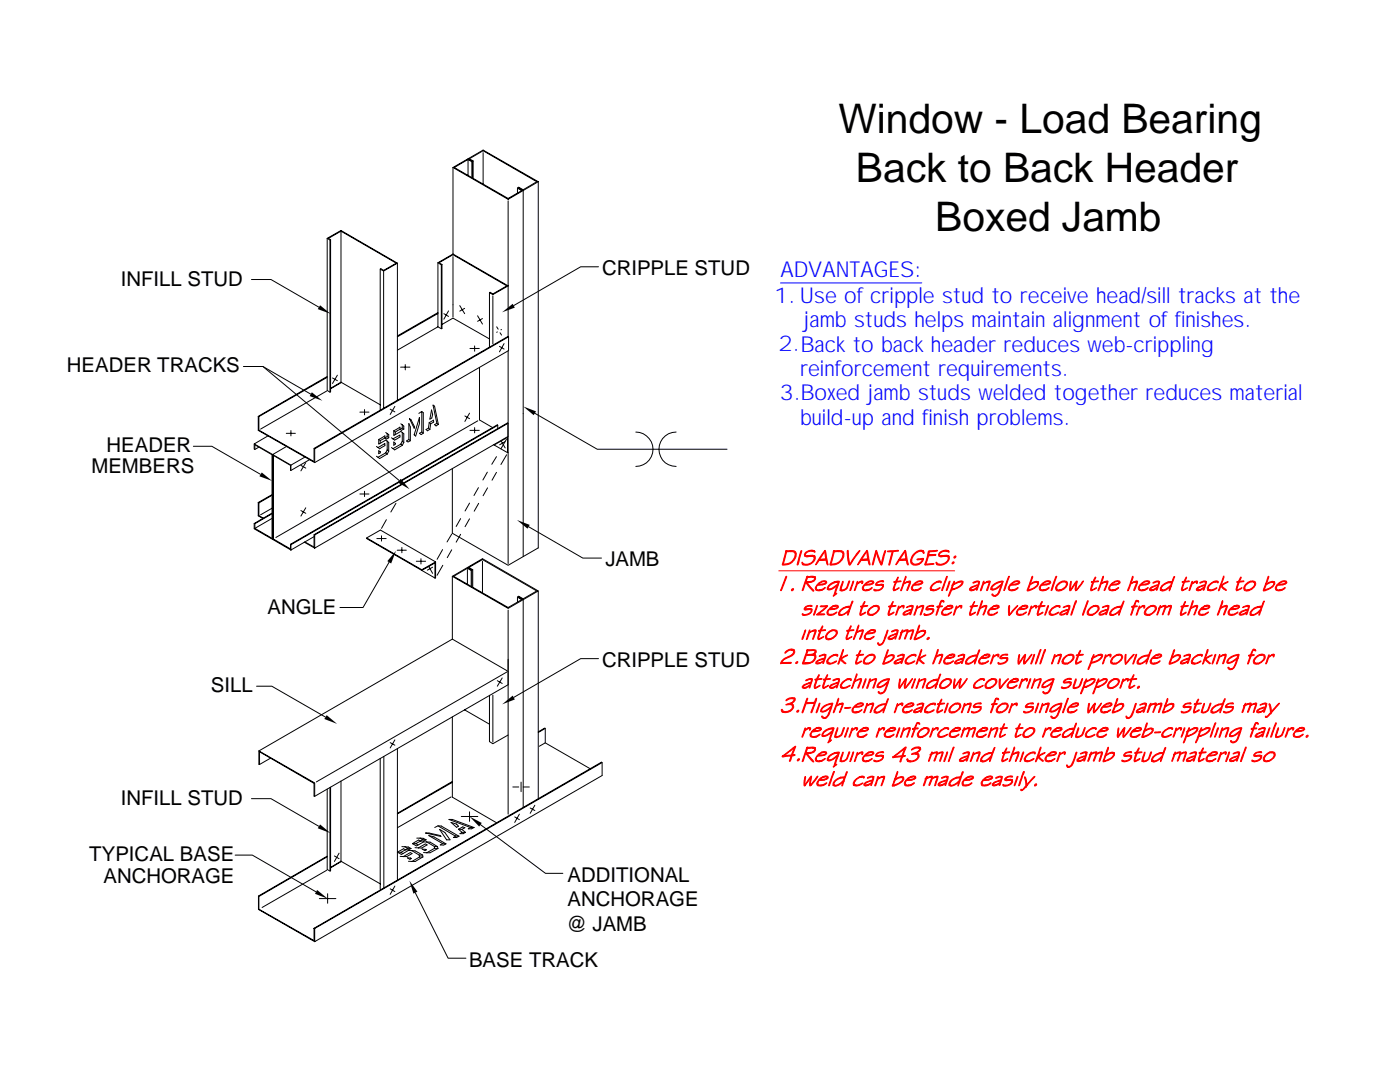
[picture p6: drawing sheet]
<svg xmlns="http://www.w3.org/2000/svg" width="279mm" height="216mm" viewBox="0 0 279 216" stroke-linecap="round" stroke-linejoin="round" font-family="sans-serif">
<defs><g id="words">
<g font-size="8.1">
<text x="167.3" y="26.6">Window - Load Bearing</text>
<text x="170.8" y="36.3">Back to Back Header</text>
<text x="186.6" y="46">Boxed Jamb</text>
</g>
<g font-size="4.4" fill="#00f">
<text x="155.7" y="55.2">ADVANTAGES:</text>
<text x="154.5" y="60.4">1. Use of cripple stud to receive head/sill tracks at the</text>
<text x="160.4" y="65.3">jamb studs helps maintain alignment of finishes.</text>
<text x="155.4" y="70.1">2.Back to back header reduces web-crippling</text>
<text x="159.7" y="75.1">reinforcement requirements.</text>
<text x="155.5" y="79.8">3.Boxed jamb studs welded together reduces material</text>
<text x="159.7" y="84.8">build-up and finish problems.</text>
</g>
<g font-size="4.1">
<text x="24.1" y="57.1">INFILL STUD</text>
<text x="120.1" y="54.9">CRIPPLE STUD</text>
<text x="13.3" y="74.3">HEADER TRACKS</text>
<text x="18.2" y="94.4">MEMBERS</text>
<text x="21.3" y="90.2">HEADER</text>
<text x="120.8" y="113">JAMB</text>
<text x="53.4" y="122.4">ANGLE</text>
<text x="120.1" y="133.1">CRIPPLE STUD</text>
<text x="42.1" y="138.1">SILL</text>
<text x="24.1" y="160.7">INFILL STUD</text>
<text x="17.8" y="171.9">TYPICAL BASE</text>
<text x="20.7" y="176.1">ANCHORAGE</text>
<text x="113.2" y="175.9">ADDITIONAL</text>
<text x="113" y="185.8">@ JAMB</text>
<text x="113.2" y="180.8">ANCHORAGE</text>
<text x="93.6" y="192.9">BASE TRACK</text>
</g>
</g></defs>
<g fill="#000">
<path d="M62.2 78.3l2.1 1.7-2.5-1zM63.9 60.9l2.1 1.7-2.6-.9zM100.2 62.3l2.1-1.7 .4 .8zM52.2 94.3l2.1 1.7-2.5-1zM80 95.5l1.7 2.1-2.3-1.3zM104.4 81.1l2.6 1-.5 .7zM79 109.9l-.9 2.5-.8-.4zM103.2 103.8l2.5 .9-.4 .8zM100.2 140.5l2.1-1.7 .4 .8zM65.2 142.7l2.1 1.7-2.6-.9zM63.3 177.6l2.1 1.7-2.5-.9zM63.9 164.5l2.1 1.7-2.6-.9z"/>
<path d="M81.7 175.7l1.6 2.2-.8 .4zM93.7 162.9l2.4 1.3-.5 .7z"/>
</g>
<g fill="none" stroke="#000" stroke-width=".2">
<path d="M90.4 33.4v17.3M90.4 33.4l11 6.4 6-3.5M90.4 33.4l6-3.4 11 6.3M93.4 31.7l.9 .5v3.3M93.4 32v3M94.2 32.3l.2-.2v3.5M94.2 32.3v3.1M94.2 32.3l-.8-.5-2.7 1.6 10.7 6.2 2.7-1.6-.8-.5M94.4 32.1l-.7-.4 2.7-1.6 10.7 6.2-2.7 1.6-.9-.5-.2 .1v1M96.4 30.5v6.2M103.4 37.4l1 .6v73.1M107.4 36.3v73l-6 3.5-11.1-6.4v-12.9"/>
<path d="M50.2 55.8h3.9l9.5 5.5M65.3 47.6v30.3l.5 .4 .2-.1v-30.4M65.3 47.6l.5 .3 .2-.1M65.3 47.6l2.8-1.6 11.2 6.5M65.8 47.9v30.4M68.1 46.1l11 6.4-2.5 1.5-.6-.4-.1 .1 .7 .4M68.1 46.1v30.2M68.1 46.1l-2.5 1.5 .4 .2M75.9 53.7v28.2M76.6 54.1v27.4M79.3 52.5v27.4M79.3 52.5l-2.7 1.6"/>
<path d="M87.4 52.4l.7 .5 .1-.1M87.4 52.4v12.8M88.1 52.9v12.7M88.2 52.8v12.8l-.8-.4M90.4 50.7l11 6.3-3 1.8-.7-.4 .1-.1 .6 .4 2.8-1.7-10.8-6.2-2.8 1.6 .6 .4M90.4 51.2v12M90.4 50.7l-3 1.7M97.7 58.4v10.9M98.4 59v9.6M101.4 40.1v27M119.4 53.2h-3.5l-13.4 7.8M48.6 73.1h3.9l9.5 5.5"/>
<path d="M52.5 73.1l27.2 22.8M65.2 78l-13.2 7.6M65.3 75.1l-13.8 8M65.3 75.3l-13.6 7.8M66.4 75.4l.9 .6M67.3 74.9l-.9 1.6M68.1 76.3l7.8 4.5M68.1 76.3l-2.1 1.2M68.1 76.3l-2.1 1.3M79.9 73.3h1.9M80.9 72.7v1.1M87.4 62.5l-8.1 4.7"/>
<path d="M87.4 62.4l-8.1 4.6M87.4 65.2l-8.1 4.7M88.2 64.7l2.2-1.2 7.3 4.1M88.6 62.6l.9 .5M89.5 62l-.9 1.7M91.8 61l.9 1.6M92.7 61.5l-.9 .6M93.8 69.5h1.9M94.7 69v1.1M95.3 63l1 1.7M95.7 73.3v10.5l2.6 1.5M96.3 63.6l-1 .5"/>
<path d="M99.1 65.2l.3 .5M99.3 66.2l-.2 .1M99.7 69.1l.9 .6M99.8 66.4l.3 .5M100.1 65.8h-.1M100.6 68.6l-.9 1.6M101.4 70v42.5M101.4 67.1l-38.7 22.4M101.4 67.1l.1 .1M101.5 67.2v2.8l-38.7 22.3M101.5 67.2l-38.7 22.4M38.6 89h3.7l9.7 5.6"/>
<path d="M50.7 88.6v1l1-.4M50.9 89.7v-.9l3.4 1.9v16.7l-3.4-2M53.5 87l-2.8 1.6 3.7 2.1v16.9M54.3 98.7l-2.8 1.6M54.3 98.8l-2.6 1.6M57.1 86.5h1.8M57.2 89.1l-2.8 1.6 3.7 2.1M58.1 92.8v1.1l-.1-1-3.5-2v16.6l3.5 2v-.9M58.1 85.9v1.1M60 92.9l1 .5M60.9 91.2l-2.8 1.6M61 92.3l-1 1.7"/>
<path d="M61.8 91.7l-3.7 2.2M62.8 89.6l-.1-.1v2.6l-11-6.3v-2.7h-.2v2.8l11.3 6.4M62.8 89.6v2.7M71.8 82.2h1.8M71.8 98.6h1.8M72.7 81.7v1.1M72.7 98v1.1M75.1 89.1l.4 .2M75.1 91l.4 .2M75.5 89.3l1.3-.8v.4l-1 .7zM75.6 87.7v.9l1.4-.8 .3 .2M75.6 89.9l.3 .2v.3l-.3 .1z"/>
<path d="M75.6 87.7l.3 .2M76.8 87.4v-.4l-1.2 .7M76.8 87.4l-.9 .5v.5M77 90.4l-1.5 .8M77 86.3l.6 .4v.7M77 90.4l.3 .2M77.3 86.5v.6l-.5 .3M77.3 88v1.8M77.3 88l.3 .3v1.7M77.3 90.6l-1.5 .9-.3-.3M77.3 89.8l-.3 .6M77.3 87.1l.3 .3"/>
<path d="M77.3 89.8l.3 .2M77.6 87.4l-.5 .2-.3-.2M77.6 90l-.3 .6M77.9 81.6l.9 .6M78.1 87.4l.3 .2M78.1 89.3l.3 .2M78.4 87.6l1.4-.8v.4l-1 .6zM78.6 86v.9l1.4-.8 .3 .2M78.6 88.2l.3 .3v.1l-.3 .2zM78.6 86l.3 .2M78.8 81.1l-.9 1.6M79.8 85.7v-.5l-1.2 .8"/>
<path d="M79.8 85.7l-.9 .5v.5M80 88.6l-1.6 .9M80 84.6l.3 .2M80 88.6l.3 .3M80.3 84.8v.6l-.5 .3M80.3 86.3v1.7M80.3 86.3l.3 .3v1.7M80.3 88.9l-1.5 .9-.4-.3M80.3 88l-.3 .6M80.3 84.8l.3 .2v.6M80.3 85.4l.3 .2M80.3 88l.3 .3"/>
<path d="M80.6 85.6l-.5 .3-.3-.2M80.6 88.3l-.3 .6M81.6 84.5l.3 .7v2.7l-.5 .3-.3-.2 .5-.3zM81.6 87.7l.3 .2M81.7 83.5l.3 .3 .7 1.4v.2zM83.6 82.5l.6-.4v4.1M83.7 83.3v1.2l-.7 2.5-.3-.2zM84.2 82.1l.3 .3v4M84.2 86.2l-.5 .3 .4 .2 .4-.3M84.2 86.2l.3 .2M85.5 85.4l.3 .3M85.7 84.3l-.2 1.1-.5 .3 .3 .3 .5-.3"/>
<path d="M85.7 84.3l.8-.5 .1 .4-.6 .4zM86 84.6l-.2 1.1M86.1 81.8l.2 .9-.1 .7-.4 .2zM87.2 84.5l-.8-3.7 .3 .2 .8 3.7M87.2 84.5l-.5 .2 .3 .3 .5-.3M87.2 84.5l.3 .2M92.8 83l.9 .5M93.7 82.4l-.9 1.7M93.8 85.9h1.9M94.7 85.3v1.1M95.4 84l-40.3 23.3M95.5 97.3l-.9 1.6"/>
<path d="M97.3 94.2l-.9 1.6M97.3 97.3l-.9 1.6M98.6 88.7l-.1 .1M99.1 91.1l-1 1.5M99.1 94.3l-.9 1.5M99.3 85.5v-.7l-41.3 23.8M99.3 84.9l-41.2 23.8M100 88l.8 1.4M100.8 88.1l-1.1 .7M101.1 87.7l-1.1 1.9M101.1 90.7l-1.1 2M101.4 84.5v2.6l-38.6 22.3"/>
<path d="M101.4 84.5l-38.6 22.2M101.4 84.5l-.1-.1-38.6 22.3M101.4 90.3h-.1v-3l-2.7 1.5 2.7 1.5M106.7 82.4l12.5 7.2h25.9M126.9 86.2a3.4 3.4 0 0 1 3.4 3.4 3.4 3.4 0 0 1-3.4 3.5M134.9 86.2a3.4 3.4 0 0 0-3.4 3.4 3.4 3.4 0 0 0 3.4 3.5M50.7 104.5h.2v.9M50.7 104.5v1l3.7 2.1M51.5 100.3v2.6l1 .5M51.5 100.3l.2 .1M51.7 100.4v2.5l.9 .5M54.3 103.4l-3.4 2"/>
<path d="M54.3 102.4l-3.6 2.1M54.3 102.5l-3.4 2M54.3 101.4l-2.3 1.3M54.4 107.6l3.7 2.1M58 108.6l.1 .1M58.1 108.7v1M60 101.9l1 .5M60.7 108.2l2.1 1.2M61 101.3l-1 1.7M62.7 107.1l-4.6 2.6M62.8 106.7h-.1v2.5l-1.8-1.1M62.8 106.7v2.7"/>
<path d="M73.2 107.3l11 6.4M75.2 107.5h1.9M76.1 106.9v1.1M77.1 103.7l-1 1.7M77.7 112.2l-5.2 9h-4.7M79 100.4l-1 1.8M79.3 109.8h1.8M80.2 109.2v1.1M83.1 112h1.8M84 111.5v1M84.2 113.7v.1l2.6-1.5v3M85.6 113.1l.7 1.3"/>
<path d="M86.3 113.2l-1 .6M86.9 112.1l-11-6.3-2.7 1.5v.2l13.6 7.8M86.9 112.1v3.2h-.1M86.9 112.1l-2.7 1.6M88.3 109.7l-1.1 1.9M88.4 112.8l-1.2 2M90.1 106.6l-.9 1.5M90.1 109.7l-.8 1.6M90.3 115l6-3.5 11.1 6.4-6 3.5zM90.3 115v12.5M91.9 103.5l-.9 1.6M91.9 106.6l-.9 1.6"/>
<path d="M93.3 113.2l.9 .6v3.3M93.3 113.6v3M93.7 100.4l-.9 1.6M93.7 103.5l-.9 1.6M94 113.9l-.7-.5-2.8 1.6 10.9 6.2 2.7-1.5-.8-.6M94.3 113.7l-.7-.5 2.7-1.5 10.8 6.2-2.7 1.6-.9-.5-.2 .1v1.1M94.3 113.7l-.3 .2v3.1M94.3 113.7v3.5M95.5 100.4l-.9 1.6M96.3 112v6.3M103.4 119.1l1 .6v41.4M105.5 105.1l10.8 6.3h3.7"/>
<path d="M107.4 117.9v41.5M51.2 136.9h3.1l10.6 6.2M90.3 127.5l-38.6 22.3M90.3 127.5l11.1 6.5M97.7 138.7v9.3l.7 .4 3-1.7M98.4 138.7v9.4M99.3 135.8l.9 .6M100.2 135.3l-.9 1.6M101.2 134.1l-38.1 21.9M101.4 121.7v40.8M101.4 136.6l-38.6 22.3M119.4 131.4h-3.5l-13.4 7.8"/>
<path d="M50.2 159.4h3.9l9.5 5.5M51.7 149.8l11.1 6.4v2.7h-.1v-2.6l-10.9-6.3v2.5h-.1zM54 151.3l-2.2 1.2M65.8 157.1v16.7M66 157.1v16.7h-.2l-.5-.3v-16M68.1 155.9v16M75.9 151.3v26.1M76.6 150.9v26.2M77.9 148.2l.9 .5M78.8 147.6l-.9 1.6M79.3 149.4v26.1M90 159l-10.7 6.2"/>
<path d="M90.3 143v16.1l8.8 5.1M90.3 155.9l-11 6.4M90.3 156.1l-11 6.3M92.7 141.6l5 2.9M102.3 157h1.2M104 156.1v1.9M104.4 157h1.2M107.4 146l1.3-.7 .1 .1-1.4 .8M108.8 145.4v2.8l-1.2 .7M108.8 148.2l9 5.2M120.2 152.2l-57.4 33.1M46.9 170.6h3.5l12.7 7.3"/>
<path d="M51.6 178.8l.1 2.6 11 6.3v-2.5M51.6 178.8v2.7l11.2 6.4M63.7 179.3h3.3M65.2 173.7l-12.9 7.4M65.3 170.8l-13.7 8M65.3 171l-13.6 7.9M65.4 178.3v1.9M66.7 170.8l1 .5M67.7 170.2l-1 1.7M68.1 171.9l7.8 4.5M68.1 171.9l-2.1 1.2M68.1 171.9l-2.1 1.3"/>
<path d="M77.9 177.4l.9 .5M78.8 176.8l-.9 1.7M79.3 170l.7 .1M79.9 170.9h.6M80.2 168.9l.6 .1M80.5 170.9l1.4-.8 .3 .2-1 .6zM80.8 169l.6 .3-.5 .3M80.8 169h.7l.5 .3M80.9 169.6l-.4-.2-1.2 .6M80.9 169.6l-.9 .5 .5 .2M81.3 171.2l.8 .1-.3 .2zM81.4 169.3h.6"/>
<path d="M81.5 171.9h.7M82 169.3l-.4 .3h-.7M82.2 169.7l1.5 .9M82.2 169.7h-.7l-1.4 .8-.8-.5M82.2 169.7l.6 .1 1.5 .8M82.3 168.3h.7M82.8 169.1l1.4 .1 1-.6-.3-.2-1.4 .8M82.9 178.1l6.5 13.1h3.6M83.2 167.2h.6M83.7 170.6v.4M83.7 170.6h.6M83.7 171l-1.5 .9"/>
<path d="M83.7 171h.7M83.8 167.2l.5 .3-.4 .3M83.8 167.2l.7 .1 .5 .3M83.9 167.8l-.4-.2-1.2 .7M83.9 167.8l-.9 .5 .4 .3M84.3 169.4l.8 .2-.3 .1zM84.3 170.6l.1 .4M84.3 167.5l.7 .1M84.4 171l-1.5 .9h-.7M84.5 170.1l.7 .1M84.9 166.2h.7l2.3 .5 .1 .2zM85 167.6l-.4 .2h-.7"/>
<path d="M85.2 168l1.5 .9M85.2 168h-.7l-1.4 .8-.8-.5M85.2 168h.6l1.5 .9M85.6 166.7l1 .3 2.4 1.4-.5 .2h-.6l.4-.3zM86.7 168.9v.4M86.7 168.9h.6M86.7 169.3l-1.5 .9M86.7 169.3h.7M86.8 165.1l.6-.3 3.6 2M87.3 168.9l.1 .4M87.4 169.3l-1.6 .9h-.6M87.4 164.8h.7l3.5 2.1"/>
<path d="M87.7 165.5l1.1 .6 1 1.5h-.7zM88.3 168.3l.7 .1M90 164.1l1.1 .3 .4 .5-.4 .2zM91 166.8l-.5 .3h.6l.5-.2M91 166.8l.6 .1M91.5 165.5l.7 .6-.4 .2h.6l.5-.2M91.5 165.5l.9-.5 .4 .2-.6 .3zM92.1 162.9h3.3M92.2 165.5l.7 .6M92.2 166.1h.7M93.7 162v1.9M93.9 165.1l-4.3-1.6h.7l4.3 1.6"/>
<path d="M93.9 165.1l-.4 .3h.6l.5-.3M93.9 165.1h.7M95.9 164.5l13 9.8h3.4M102.7 163l1 .6M103.7 162.5l-1 1.6M105.8 161.2l.9 .5M106.7 160.7l-.9 1.6M62.7 185.2l57.3-33.1 .2 .1v2.5l-57.4 33.2M62.7 185.2l.1 .1M62.8 185.3v2.6"/>
</g>
<g fill="#f00" stroke="#f00" stroke-width=".2">
<path d="M160.8 116.2h1h-.7l1.3 1.7h-.3z" fill-rule="evenodd"/>
<path d="M160.9 116.1a1.73 1.73 0 0 0 1.7-.5l-.1-.3-.4-.1 .6-.1 .1 .4a1.02 1.02 0 0 1-1 .7z" fill-rule="evenodd"/>
<path d="M161 115.1l.8-.1 .9 .1-1.5 .2-.3 .8 .9 .1h-1l-.5 1.5-.2 .2z" fill-rule="evenodd"/>
<path d="M161.1 115l.1 .1h-.2z" fill-rule="evenodd"/>
<path d="M163.4 117.7l1.3-.4-.6 .5z" fill-rule="evenodd"/>
<path d="M163 116.7l.9-.7h.6l-.5 .1-.7 .5 1 .1a1.46 1.46 0 0 0-1.3 .3l-.1 .5a1.21 1.21 0 0 0 1.2 .3l-.7 .1-.6-.2-.1-.4z" fill-rule="evenodd"/>
<path d="M163.3 116.6l1.5-.3v-.2l-.9-.1h.1l.5-.1 .4 .1 .1 .3-.3 .3z" fill-rule="evenodd"/>
<path d="M166.7 118.6l.3-.2z" fill-rule="evenodd"/>
<path d="M167 116.9l.3-.1-.6 1.8h.1l-.5 .4z" fill-rule="evenodd"/>
<path d="M165.4 116.8a1.96 1.96 0 0 1 1.9-.6 2.11 2.11 0 0 0-2 1.3h.2l-.4 .1v-.3z" fill-rule="evenodd"/>
<path d="M166.5 116.1l1-.1-.2 .8-1.1 .7a1.08 1.08 0 0 1-1.1 .1l1.1-.3a1.96 1.96 0 0 0 1.1-1.1z" fill-rule="evenodd"/>
<path d="M168.1 116.1l.2-.1-.4 1.6 .1 .1-.4 .1z" fill-rule="evenodd"/>
<path d="M169.4 116h.2l-.5 1.4-.6 .4-.5 .1-.4-.1 .4-.1a1.06 1.06 0 0 0 1-.6z" fill-rule="evenodd"/>
<path d="M170.2 116h.2l-.1 .2-.5 1.4-.2 .3z" fill-rule="evenodd"/>
<path d="M171.2 116.3l.4-.3 .4 .1-.8 .4z" fill-rule="evenodd"/>
<path d="M171 116.1l.2-.1v.5l-.7 1.4z" fill-rule="evenodd"/>
<path d="M171.6 116h.6l-.1 .4-.1 .1v-.4z" fill-rule="evenodd"/>
<path d="M172.8 117.7l1.3-.4-.7 .5z" fill-rule="evenodd"/>
<path d="M172.4 116.8l.9-.8h.5l-.4 .1-.7 .5 1 .1a1.46 1.46 0 0 0-1.3 .3v.6l1 .2a1.24 1.24 0 0 1-1.2-.1l-.1-.6z" fill-rule="evenodd"/>
<path d="M173.3 116l.6-.1 .4 .1 .1 .3-.3 .3-.4 .1-1-.1 1.5-.3v-.2z" fill-rule="evenodd"/>
<path d="M174.5 117.6l.4 .1-.4 .2z" fill-rule="evenodd"/>
<path d="M174.5 117.9a2.15 2.15 0 0 0 1.6-.8v-.3l-.2-.1h.4a1.36 1.36 0 0 1-1.8 1.2z" fill-rule="evenodd"/>
<path d="M175.1 116.7l.8-.2 .4 .2z" fill-rule="evenodd"/>
<path d="M175.9 116l.4-.1 .1 .1z" fill-rule="evenodd"/>
<path d="M175 116.2l.6-.3h.7l-.4 .1a.84 .84 0 0 0-.9 .6l1.3 .1-1.5 .1v-.3z" fill-rule="evenodd"/>
<path d="M178.5 117.7l1-.4-.9 .5z" fill-rule="evenodd"/>
<path d="M178.4 116.2h.3z" fill-rule="evenodd"/>
<path d="M178.4 116h1.4v.1l-.9 .1-.2 .5a1.03 1.03 0 0 0-.1 1.1l-.2 .1-.2-.3 .5-1.4h-.3z" fill-rule="evenodd"/>
<path d="M179.2 115.1l.1 .2-.3 .7h-.2z" fill-rule="evenodd"/>
<path d="M180.5 116.3l.4-.2h.5l-.8 .3z" fill-rule="evenodd"/>
<path d="M180.9 116.1l.7-.2 .1 .1-.2 .8-.5 1.1 .5-1.7z" fill-rule="evenodd"/>
<path d="M180.7 115l.1 .2-.3 .9v.2l.1 .1-.2 .1-.6 1.4z" fill-rule="evenodd"/>
<path d="M182.6 117.7l1.3-.4-.7 .5z" fill-rule="evenodd"/>
<path d="M182.2 116.7a1.71 1.71 0 0 1 1.4-.7l-.4 .1-.7 .5 1 .1a1.46 1.46 0 0 0-1.3 .3v.6l.9 .2a1.24 1.24 0 0 1-1.2-.1 .86 .86 0 0 1 .3-1z" fill-rule="evenodd"/>
<path d="M183 116l.6-.1 .5 .1 .1 .3-.3 .3-.4 .1-1-.1 1.5-.3-.4-.3z" fill-rule="evenodd"/>
<path d="M185.7 117.7l1-.1 .9-.3a1.62 1.62 0 0 1-1.9 .4z" fill-rule="evenodd"/>
<path d="M185.9 116.8a1.46 1.46 0 0 1 1.6-.7l-.4 .1-.9 .6-.3 .4v.4l.4 .1h-.6l-.1-.4z" fill-rule="evenodd"/>
<path d="M186.9 116l.7-.1 .2 .1 .1 .2-.2 .1-.1-.2z" fill-rule="evenodd"/>
<path d="M188.9 115l.2 .1-1.1 2.8v-.3z" fill-rule="evenodd"/>
<path d="M189.5 116h.1l-.3 1-.4 .9z" fill-rule="evenodd"/>
<path d="M190 116.7l1.3-.7 .5 .1-1 .3a1.05 1.05 0 0 0-.8 1.2h.5l-.6 .1-.6 1.3z" fill-rule="evenodd"/>
<path d="M190.4 116h.1l-.1 .5-.3 .1z" fill-rule="evenodd"/>
<path d="M191.3 116l.5-.1 .4 .1a1.97 1.97 0 0 1-2.2 1.6l.5-.2a2.08 2.08 0 0 0 1.5-1.2z" fill-rule="evenodd"/>
<path d="M193.9 117.7l.9-.4 .1 .1-.5 .4z" fill-rule="evenodd"/>
<path d="M193.8 117.2l1-.4h.3l-1 .4-.4 .3v.1l.7 .2-.5 .1-.4-.1v-.3z" fill-rule="evenodd"/>
<path d="M195.1 116.1l.4-.1v.5l-.5 1.3h-.1v-.4l-.1-.1 .2-.1 .1-.4h-.3l.4-.1 .1-.5z" fill-rule="evenodd"/>
<path d="M194.2 116.2a1.31 1.31 0 0 1 1.3-.2l-1.3 .4z" fill-rule="evenodd"/>
<path d="M196.3 116.3l.5-.2h.6l-.9 .3z" fill-rule="evenodd"/>
<path d="M196.3 116v.3l.2 .1-.2 .1-.6 1.4z" fill-rule="evenodd"/>
<path d="M196.8 116.1l.7-.2 .2 .1-.7 1.9-.1-.2 .5-1.5z" fill-rule="evenodd"/>
<path d="M198 118.6l.1-.1 .2 .3 .5 .1a.62 .62 0 0 1-.8-.2z" fill-rule="evenodd"/>
<path d="M199.7 116.8l.3-.1-.4 1a1.7 1.7 0 0 1-.8 1.2l-.3-.1a2.14 2.14 0 0 0 1.2-2z" fill-rule="evenodd"/>
<path d="M197.7 117.6a3.2 3.2 0 0 0 2.2-1.1l.1-.4h.2l-.2 .6-1.1 .8a1.15 1.15 0 0 1-1.2 .1z" fill-rule="evenodd"/>
<path d="M198.1 116.8l1-.6 .7-.2h.4v.1a2.29 2.29 0 0 0-2.2 1.4l.1 .1h-.4v-.3z" fill-rule="evenodd"/>
<path d="M201.3 115l.2 .1-1.1 2.8z" fill-rule="evenodd"/>
<path d="M201.9 117.7l1.3-.4-.6 .5z" fill-rule="evenodd"/>
<path d="M201.5 116.7a1.71 1.71 0 0 1 1.4-.7l-.4 .1-.7 .5 1 .1a1.46 1.46 0 0 0-1.3 .3v.6l.3 .1 .8 .1-.8 .1-.5-.2a.86 .86 0 0 1 .2-1z" fill-rule="evenodd"/>
<path d="M202.4 116l.6-.1 .4 .1 .1 .3-.3 .3-.4 .1-1-.1 1.5-.3-.4-.3z" fill-rule="evenodd"/>
<path d="M205.2 117.7l1-.3a1.13 1.13 0 0 0 .9-1.1l-.3-.1 .5-.1a1.6 1.6 0 0 1-1.4 1.6l-.5 .2z" fill-rule="evenodd"/>
<path d="M205.4 116.5l.7-.3a1.14 1.14 0 0 1 1.2-.1l-.5 .1a1.52 1.52 0 0 0-1.4 1.1l-.2 .4 .2 .2h-.3l-.1-.2z" fill-rule="evenodd"/>
<path d="M205.9 115.1l.1-.1 .1 .1-.4 1.4h-.3z" fill-rule="evenodd"/>
<path d="M208.1 117.7l1.3-.4a1.23 1.23 0 0 1-1.3 .4z" fill-rule="evenodd"/>
<path d="M207.7 116.7a1.71 1.71 0 0 1 1.4-.7l-.4 .1-.7 .5 1 .1-1.1 .1-.3 .3v.5l.4 .1 .7 .1-.7 .1-.5-.2a.86 .86 0 0 1 .2-1z" fill-rule="evenodd"/>
<path d="M208.6 116l.5-.1 .5 .1 .1 .3-.3 .3-.4 .1-1-.1 1.5-.3-.4-.3z" fill-rule="evenodd"/>
<path d="M210.7 115l.2 .1-.9 2.6-.2 .2z" fill-rule="evenodd"/>
<path d="M211 116.6a1.41 1.41 0 0 1 1.3-.5 1.37 1.37 0 0 0-1.4 1.5l.9 .2a.85 .85 0 0 1-1.1-.1 .96 .96 0 0 1 .3-1.1z" fill-rule="evenodd"/>
<path d="M211.9 116l.5-.1 .6 .2a1.35 1.35 0 0 1-1.6 1.6 1.29 1.29 0 0 0 1.4-1.4z" fill-rule="evenodd"/>
<path d="M214.8 116.2l.2-.1-.2 1.5 .1 .1-.2 .2-.2-.3z" fill-rule="evenodd"/>
<path d="M213.7 116l.1 .2-.1 1.6-.1 .1-.2-.3z" fill-rule="evenodd"/>
<path d="M214.8 116h.2l-1.3 1.8v-.1z" fill-rule="evenodd"/>
<path d="M216 116.1l.2-.1-1 1.4-.4 .3z" fill-rule="evenodd"/>
<path d="M217.9 117.7l.9-.4-.8 .5z" fill-rule="evenodd"/>
<path d="M217.8 116.2h.3z" fill-rule="evenodd"/>
<path d="M217.8 116h1.4l-.9 .2-.5 1.2 .2 .4-.3 .1-.1-.3 .5-1.4h-.3z" fill-rule="evenodd"/>
<path d="M218.6 115.1l.1 .2-.3 .7h-.2z" fill-rule="evenodd"/>
<path d="M219.8 116.3l.5-.2h.5l-.8 .3z" fill-rule="evenodd"/>
<path d="M220.3 116.1l.7-.2 .1 .1-.7 1.9 .5-1.7z" fill-rule="evenodd"/>
<path d="M220 115.1l.2-.1-.4 1.3 .2 .1-.2 .1-.6 1.4z" fill-rule="evenodd"/>
<path d="M222 117.7l1.3-.4-.7 .5z" fill-rule="evenodd"/>
<path d="M221.6 116.7l.9-.7h.5l-.5 .1-.6 .5 .9 .1a1.46 1.46 0 0 0-1.2 .3l-.1 .5a1.21 1.21 0 0 0 1.1 .3l-.7 .1-.6-.2-.1-.4z" fill-rule="evenodd"/>
<path d="M222.5 116h.9l.2 .3-.4 .3-.4 .1-.9-.1 1.5-.3-.1-.2-.8-.1z" fill-rule="evenodd"/>
<path d="M225.8 116.3l.4-.2h.5l-.8 .3z" fill-rule="evenodd"/>
<path d="M226.2 116.1l.7-.2 .1 .1-.2 .8-.5 1.1 .5-1.7z" fill-rule="evenodd"/>
<path d="M226 115.1l.1-.1-.3 1.3 .1 .1-.2 .1-.6 1.4z" fill-rule="evenodd"/>
<path d="M227.9 117.7l1.3-.4-.7 .5z" fill-rule="evenodd"/>
<path d="M227.5 116.7a1.71 1.71 0 0 1 1.4-.7l-.4 .1-.7 .5 1 .1a1.46 1.46 0 0 0-1.3 .3v.6l.9 .2a1.24 1.24 0 0 1-1.2-.1 .86 .86 0 0 1 .3-1z" fill-rule="evenodd"/>
<path d="M228.3 116l.6-.1 .5 .1 .1 .3-.3 .3-.4 .1-1-.1 1.5-.3-.1-.2z" fill-rule="evenodd"/>
<path d="M229.8 117.7l.9-.4 .1 .1-.5 .4z" fill-rule="evenodd"/>
<path d="M229.7 117.2l1-.4h.4l-1.1 .4-.4 .4 .7 .2-.5 .1-.4-.1v-.3z" fill-rule="evenodd"/>
<path d="M231.1 116.1l.3-.1v.4l-.4 1.2-.2 .2v-.4l-.1-.1 .4-.5h-.4l.4-.1 .1-.5z" fill-rule="evenodd"/>
<path d="M230.2 116.2l.6-.2h.6l-1.3 .4z" fill-rule="evenodd"/>
<path d="M233.5 117.1l.3-.1-.5 .9z" fill-rule="evenodd"/>
<path d="M231.9 116.8a1.95 1.95 0 0 1 1.9-.6l-.6 .1-.6 .2a1.19 1.19 0 0 0-.8 1.1l.3 .1-.5 .1v-.5z" fill-rule="evenodd"/>
<path d="M233 116.2l.9-.2 .4-.9h.1l-.6 1.9-.3 .1a1.51 1.51 0 0 1-1.9 .7 2.26 2.26 0 0 0 2.2-1.6z" fill-rule="evenodd"/>
<path d="M236 117.7l1-.4-.9 .5z" fill-rule="evenodd"/>
<path d="M235.9 116.2h.3z" fill-rule="evenodd"/>
<path d="M236 116h1.4l-.1 .1-.9 .1-.3 1-.1 .5 .1 .1-.2 .1-.1-.3 .4-1.4h-.3z" fill-rule="evenodd"/>
<path d="M236.7 115.1l.1 .2-.3 .7h-.2z" fill-rule="evenodd"/>
<path d="M238 116.3l.4-.3 .4 .1-.8 .4z" fill-rule="evenodd"/>
<path d="M238 116v.5l-.7 1.4z" fill-rule="evenodd"/>
<path d="M238.4 116h.6l-.1 .4-.1 .1v-.4z" fill-rule="evenodd"/>
<path d="M239.1 117.7l1-.4 .1 .1-.6 .4z" fill-rule="evenodd"/>
<path d="M239.1 117.2l.9-.4h.4l-1 .4-.4 .3v.1l.6 .2-.5 .1-.3-.1v-.3z" fill-rule="evenodd"/>
<path d="M240.4 116.1l.4-.1-.1 .4-.4 1.2-.2 .2 .1-.4-.1-.1 .3-.5h-.4l.5-.1 .1-.5z" fill-rule="evenodd"/>
<path d="M239.5 116.2a1.31 1.31 0 0 1 1.3-.2l-1.3 .4z" fill-rule="evenodd"/>
<path d="M241 117.7l1-.1 .9-.3a1.53 1.53 0 0 1-1.9 .4z" fill-rule="evenodd"/>
<path d="M241.2 116.8a1.48 1.48 0 0 1 1.5-.7l-.8 .3a1.27 1.27 0 0 0-.7 1.2l.4 .1h-.6l-.1-.4z" fill-rule="evenodd"/>
<path d="M242.2 116l.6-.1 .3 .1 .1 .2-.2 .1-.1-.2z" fill-rule="evenodd"/>
<path d="M243.5 117h.1l-.4 .9z" fill-rule="evenodd"/>
<path d="M243.7 116.8l1.4-.7-1.1 .7z" fill-rule="evenodd"/>
<path d="M244.2 115l.1 .2-.6 1.6h.3l-.2 .1 .9 .9-1.2-.8z" fill-rule="evenodd"/>
<path d="M246.9 117.7l1-.4-.9 .5z" fill-rule="evenodd"/>
<path d="M246.8 116.2h.3z" fill-rule="evenodd"/>
<path d="M246.9 116h1.4l-1 .2-.4 1.2 .1 .4-.2 .1-.1-.3 .4-1.4h-.3z" fill-rule="evenodd"/>
<path d="M247.6 115.1l.1 .1v.2l-.3 .6h-.2z" fill-rule="evenodd"/>
<path d="M248.5 116.6a1.3 1.3 0 0 1 1.4-.5 1.37 1.37 0 0 0-1.4 1.5l.8 .3a.88 .88 0 0 1-1-.2 .96 .96 0 0 1 .2-1.1z" fill-rule="evenodd"/>
<path d="M249.5 116l.5-.1 .5 .2a1.4 1.4 0 0 1-1.6 1.6 1.29 1.29 0 0 0 1.4-1.4z" fill-rule="evenodd"/>
<path d="M252.3 117.7l.5-.1a2.37 2.37 0 0 0 1.4-1v-.3l-.3-.1 .5-.1a1.6 1.6 0 0 1-1.4 1.6l-.5 .2z" fill-rule="evenodd"/>
<path d="M252.6 116.5l.6-.3a1.14 1.14 0 0 1 1.2-.1l-.5 .1a1.52 1.52 0 0 0-1.4 1.1l-.2 .4 .2 .2h-.3l-.1-.3z" fill-rule="evenodd"/>
<path d="M253 115.1l.2-.1v.1l-.4 1.4h-.2z" fill-rule="evenodd"/>
<path d="M255.2 117.7l1.3-.4-.6 .5z" fill-rule="evenodd"/>
<path d="M254.8 116.7a1.71 1.71 0 0 1 1.4-.7l-.4 .1-.7 .5 1 .1a1.46 1.46 0 0 0-1.3 .3v.6l1 .2a1.24 1.24 0 0 1-1.2-.1 .86 .86 0 0 1 .2-1z" fill-rule="evenodd"/>
<path d="M255.7 116l.6-.1 .4 .1 .1 .3-.3 .3-.4 .1-1-.1 1.5-.3-.4-.3z" fill-rule="evenodd"/>
<path d="M160.2 122.4l.4 .2-.4 .1-.1-.1z" fill-rule="evenodd"/>
<path d="M160.2 122.7l.4-.1a1.17 1.17 0 0 0 1.3-.9l-.3-.1h.5a1.37 1.37 0 0 1-1.9 1.1z" fill-rule="evenodd"/>
<path d="M160.8 121.5h.9l.4 .1z" fill-rule="evenodd"/>
<path d="M161.7 120.9l.3-.1 .1 .1z" fill-rule="evenodd"/>
<path d="M160.8 121l.6-.2h.6l-.3 .1a.87 .87 0 0 0-1 .6l1.4 .1-1.6 .1v-.3z" fill-rule="evenodd"/>
<path d="M163 120.9h.2l-.8 1.9z" fill-rule="evenodd"/>
<path d="M163.3 122.6h1.3z" fill-rule="evenodd"/>
<path d="M163.7 121h1.2z" fill-rule="evenodd"/>
<path d="M163.7 121l1.4-.2 .1 .1-1.9 1.7h1.3l-1.6 .1 1.9-1.7z" fill-rule="evenodd"/>
<path d="M165.7 122.6h.5l.8-.5v.1l-.6 .4z" fill-rule="evenodd"/>
<path d="M165.7 121.2l.5-.3h.6l-.5 .1-.6 .5h.9l-1.1 .2-.2 .3v.4a1.21 1.21 0 0 0 1.1 .2l-.1 .1a.85 .85 0 0 1-1.3-.4l.3-.7z" fill-rule="evenodd"/>
<path d="M166.2 120.9l.6-.2 .4 .1 .1 .4-.4 .3h-1.2l1.4-.3v-.2z" fill-rule="evenodd"/>
<path d="M169.3 122l.2-.2-.3 1z" fill-rule="evenodd"/>
<path d="M167.6 121.8l.1-.1a1.96 1.96 0 0 1 1.9-.6l-1.2 .3a1.33 1.33 0 0 0-.8 1.1l.3 .1-.5 .1-.1-.4z" fill-rule="evenodd"/>
<path d="M168.8 121.1l.9-.2 .3-.8 .2-.2-.2 .6a2.4 2.4 0 0 1-2.2 2.3l-.4-.1a2.23 2.23 0 0 0 2.2-1.6z" fill-rule="evenodd"/>
<path d="M171.8 122.6l1-.4a.84 .84 0 0 1-.8 .5z" fill-rule="evenodd"/>
<path d="M171.7 121.1h.3z" fill-rule="evenodd"/>
<path d="M171.8 120.9h1.4l-.9 .2-.5 1.2 .2 .4-.3 .1-.1-.3 .4-1.4h-.3z" fill-rule="evenodd"/>
<path d="M172.5 120.1h.1l-.3 .8h-.2z" fill-rule="evenodd"/>
<path d="M173.4 121.6l1-.7 .4 .1h-.4a1.38 1.38 0 0 0-1 1.4l.8 .3-.5 .1-.5-.2-.1-.6z" fill-rule="evenodd"/>
<path d="M174.4 120.9a.76 .76 0 0 1 1.1 .5v.2l-.7 .8-.6 .3-.4-.1a1.26 1.26 0 0 0 1.4-1.4z" fill-rule="evenodd"/>
<path d="M177.5 122.6l.9-.4-.8 .5z" fill-rule="evenodd"/>
<path d="M177.4 121.1h.3z" fill-rule="evenodd"/>
<path d="M177.4 121l1.4-.2-.2 .2-.7 .1-.2 .4a1.09 1.09 0 0 0-.1 1.2l-.3 .1-.1-.3 .5-1.4z" fill-rule="evenodd"/>
<path d="M178.2 120.1h.1l-.3 .8h-.2z" fill-rule="evenodd"/>
<path d="M179.4 121.2l.5-.3h.3l-.7 .4z" fill-rule="evenodd"/>
<path d="M179.3 121l.1-.1 .1 .4-.7 1.5z" fill-rule="evenodd"/>
<path d="M179.9 120.9l.4-.1 .2 .1-.2 .4h-.1v-.4z" fill-rule="evenodd"/>
<path d="M180.6 122.6l.9-.4 .2 .1-.6 .3z" fill-rule="evenodd"/>
<path d="M180.5 122.1l1-.4 .4 .1-1.1 .3-.4 .5h.7l-.5 .2-.4-.1v-.3z" fill-rule="evenodd"/>
<path d="M181.9 121l.3-.1-.4 1.7-.2 .1 .1-.4-.2-.1 .4-.4-.4-.1 .4-.1 .1-.5z" fill-rule="evenodd"/>
<path d="M180.9 121.2l1-.4 .3 .1z" fill-rule="evenodd"/>
<path d="M183.1 121.2l.5-.2h.5z" fill-rule="evenodd"/>
<path d="M183 120.9l.2 .4-.2 .1-.4 1.2-.2 .2z" fill-rule="evenodd"/>
<path d="M183.6 121l.6-.2 .2 .1-.5 1.7-.2 .1 .4-1.7z" fill-rule="evenodd"/>
<path d="M184.4 122.5l.5 .1-.5 .1z" fill-rule="evenodd"/>
<path d="M184.4 122.7l.5-.1a1.44 1.44 0 0 0 1.3-.6l-.1-.3-.2-.1h.5a1.38 1.38 0 0 1-2 1.1z" fill-rule="evenodd"/>
<path d="M185.1 121.5h.9l.4 .1z" fill-rule="evenodd"/>
<path d="M186 120.9l.3-.1 .1 .1z" fill-rule="evenodd"/>
<path d="M185 121l.6-.2h.7l-.3 .1a.89 .89 0 0 0-1 .6l1.4 .1-1.6 .1z" fill-rule="evenodd"/>
<path d="M187 121.1h.3z" fill-rule="evenodd"/>
<path d="M187 121l1.1-.1-.1 .1-.5 .1-.6 1.7 .4-1.7z" fill-rule="evenodd"/>
<path d="M188 120l.3-.1 .1 .2-.1 .1z" fill-rule="evenodd"/>
<path d="M187.8 119.9l.2-.1 .3 .1-.4 .1-.3 .9h-.2z" fill-rule="evenodd"/>
<path d="M188.6 122.6h.5l.8-.5-.6 .5z" fill-rule="evenodd"/>
<path d="M188.6 121.2l.5-.3h.6l-.5 .1-.7 .5h1l-1.2 .2-.2 .3v.4a1.21 1.21 0 0 0 1.2 .2l-.2 .1a1.13 1.13 0 0 1-1.1-.1 1.25 1.25 0 0 1 .6-1.4z" fill-rule="evenodd"/>
<path d="M188.5 121.5l1.5-.3-.1-.2-.7-.1 .5-.2 .4 .2 .1 .3-.4 .3z" fill-rule="evenodd"/>
<path d="M190.9 121.2l.5-.3h.3l-.7 .4z" fill-rule="evenodd"/>
<path d="M190.8 121l.1-.1 .1 .4-.7 1.5z" fill-rule="evenodd"/>
<path d="M191.4 120.9l.4-.1 .2 .1-.1 .4h-.2v-.4z" fill-rule="evenodd"/>
<path d="M193.7 122.6l1-.4-.9 .5z" fill-rule="evenodd"/>
<path d="M193.6 121.1h.3z" fill-rule="evenodd"/>
<path d="M193.7 120.9l1.4-.1-.2 .2-.8 .1-.4 1.2 .1 .4-.3 .1v-.3l.4-1.4h-.3z" fill-rule="evenodd"/>
<path d="M194.4 120.1h.1l-.3 .8h-.2z" fill-rule="evenodd"/>
<path d="M195.7 121.2l.4-.2h.6z" fill-rule="evenodd"/>
<path d="M196.1 121l.7-.2 .2 .1-.7 1.8-.1-.1 .6-1.6z" fill-rule="evenodd"/>
<path d="M196 119.9v.2l-.3 1.1 .1 .1-.2 .1-.6 1.4z" fill-rule="evenodd"/>
<path d="M197.8 122.6h.5l.8-.4a1.23 1.23 0 0 1-1.3 .4z" fill-rule="evenodd"/>
<path d="M197.8 121.2l.5-.3h.5l-.4 .1-.7 .5h1l-1.1 .2-.2 .3v.5l1.1 .1-.2 .1a.81 .81 0 0 1-1.2-.4l.3-.7z" fill-rule="evenodd"/>
<path d="M198.3 120.9l.6-.2 .4 .1 .1 .4-.4 .3h-1.3l1.5-.3-.1-.2z" fill-rule="evenodd"/>
<path d="M201.3 120.9l.2-.1v1.8l-.2 .2z" fill-rule="evenodd"/>
<path d="M203 120.9h.1l-1.6 1.9h-.2z" fill-rule="evenodd"/>
<path d="M203.5 122.6h.5l.9-.5-.7 .5z" fill-rule="evenodd"/>
<path d="M203.5 121.2l.5-.3h.6l-.5 .1-.6 .5h.9l-1.1 .2-.2 .3v.4a1.21 1.21 0 0 0 1.1 .2l-.1 .1a.85 .85 0 0 1-1.3-.4l.3-.7z" fill-rule="evenodd"/>
<path d="M204 120.9l.6-.2 .4 .1 .1 .4-.4 .3h-1.2l1.4-.3v-.2z" fill-rule="evenodd"/>
<path d="M205.9 121.2l.4-.3h.4l-.7 .4z" fill-rule="evenodd"/>
<path d="M205.8 120.9l.2 .4-.8 1.5z" fill-rule="evenodd"/>
<path d="M206.3 120.9l.4-.1 .2 .1-.1 .4h-.1v-.4z" fill-rule="evenodd"/>
<path d="M207.2 122.6l1-.4-.9 .5z" fill-rule="evenodd"/>
<path d="M207.1 121.1h.3z" fill-rule="evenodd"/>
<path d="M207.1 121l1.4-.2-.1 .2-.8 .1-.2 .4a1.02 1.02 0 0 0-.1 1.2l-.2 .1-.1-.3 .4-1.4z" fill-rule="evenodd"/>
<path d="M207.9 120.1h.1l-.3 .8h-.2z" fill-rule="evenodd"/>
<path d="M209.1 120.9h.2v.1l-.8 1.8z" fill-rule="evenodd"/>
<path d="M209.4 122.6a2.34 2.34 0 0 0 1.9-.5v.1a1.7 1.7 0 0 1-1.9 .4z" fill-rule="evenodd"/>
<path d="M210 121.3l.7-.4 .5 .1-.4 .1a1.39 1.39 0 0 0-1.2 1.4l.4 .1h-.6a1.02 1.02 0 0 1 .6-1.3z" fill-rule="evenodd"/>
<path d="M210.7 120.9l.6-.1 .2 .1 .1 .2-.2 .1-.1-.2z" fill-rule="evenodd"/>
<path d="M211.9 122.6l1-.4 .1 .1-.7 .3z" fill-rule="evenodd"/>
<path d="M211.8 122.1l1-.4 .3 .1-.5 .1a1.02 1.02 0 0 0-.9 .7h.6l-.4 .2-.4-.1v-.3z" fill-rule="evenodd"/>
<path d="M213.1 121l.4-.1v.5l-.6 1.3 .1-.4-.1-.1 .2-.4-.3-.1 .4-.1 .1-.5z" fill-rule="evenodd"/>
<path d="M212.2 121.2l1-.4 .3 .1z" fill-rule="evenodd"/>
<path d="M214.7 119.9l.1-.1v.2l-1.1 2.8z" fill-rule="evenodd"/>
<path d="M217 119.9l.2 .1-1.1 2.8v-.3z" fill-rule="evenodd"/>
<path d="M217.6 121.2l.6-.3 .5 .1a1.4 1.4 0 0 0-1.5 1.4l.9 .3-.5 .1-.6-.2a1.24 1.24 0 0 1 .6-1.4z" fill-rule="evenodd"/>
<path d="M218.2 120.9l.5-.1 .6 .2a1.57 1.57 0 0 1-1.2 1.7l-.5-.1a1.32 1.32 0 0 0 1.5-1.4z" fill-rule="evenodd"/>
<path d="M219.7 122.6l.9-.4 .2 .1-.6 .3z" fill-rule="evenodd"/>
<path d="M219.8 122l.8-.3 .4 .1-1.1 .3-.4 .3v.2h.7l-.5 .2-.4-.1v-.3z" fill-rule="evenodd"/>
<path d="M220.9 121l.4-.1v.5l-.6 1.3 .1-.4-.2-.1 .4-.4-.4-.1 .4-.1 .1-.5z" fill-rule="evenodd"/>
<path d="M220 121.1l1.1-.3 .2 .1-1.3 .3z" fill-rule="evenodd"/>
<path d="M223.4 122l.2-.2-.3 1z" fill-rule="evenodd"/>
<path d="M221.8 121.7a1.96 1.96 0 0 1 1.9-.6l-1.2 .3a1.33 1.33 0 0 0-.8 1.1l.3 .1-.5 .1-.1-.4z" fill-rule="evenodd"/>
<path d="M222.9 121.1l.9-.2 .5-1-.1 .6a2.78 2.78 0 0 1-2.3 2.3l-.4-.1a2.23 2.23 0 0 0 2.2-1.6z" fill-rule="evenodd"/>
<path d="M225.8 121.1h.4z" fill-rule="evenodd"/>
<path d="M225.8 121l.6-.1 .6 .1-.6 .1-.7 1.7 .5-1.7z" fill-rule="evenodd"/>
<path d="M226.9 120l.3-.1 .1 .2-.1 .1z" fill-rule="evenodd"/>
<path d="M226.7 119.9l.2-.1 .3 .1-.4 .1-.1 .3a.55 .55 0 0 1-.5 .6z" fill-rule="evenodd"/>
<path d="M227.5 121.2l.4-.3h.3z" fill-rule="evenodd"/>
<path d="M227.4 120.9l.1 .4-.7 1.5z" fill-rule="evenodd"/>
<path d="M227.9 120.9l.4-.1 .2 .1-.1 .4h-.1l-.1-.4z" fill-rule="evenodd"/>
<path d="M228.6 121.6l1.1-.7 .3 .1-.7 .2a1.23 1.23 0 0 0-.7 1.2l.9 .3-.5 .1-.6-.2-.1-.3z" fill-rule="evenodd"/>
<path d="M229.7 120.9l.4-.1 .6 .2a1.57 1.57 0 0 1-1.2 1.7l-.4-.1a1.32 1.32 0 0 0 1.4-1.4z" fill-rule="evenodd"/>
<path d="M231.3 121.3l.8-.4 .3 .1-.9 .3-.6 1.4z" fill-rule="evenodd"/>
<path d="M232.5 121.2l.7-.3 .3 .1-.9 .3-.6 1.4z" fill-rule="evenodd"/>
<path d="M231.5 120.9h.1v.3h-.2z" fill-rule="evenodd"/>
<path d="M232.1 120.9l.4-.1 .2 .1v.3h-.2v-.2z" fill-rule="evenodd"/>
<path d="M233.2 120.9h.6l-.6 1.8 .4-1.7z" fill-rule="evenodd"/>
<path d="M235.8 122.6l.9-.4a.84 .84 0 0 1-.8 .5z" fill-rule="evenodd"/>
<path d="M235.7 121.1h.3z" fill-rule="evenodd"/>
<path d="M235.7 121l1.5-.2-.2 .2-.8 .1-.4 1.2 .1 .4-.3 .1-.1-.3 .5-1.4z" fill-rule="evenodd"/>
<path d="M236.5 120.1h.1l-.3 .8h-.2z" fill-rule="evenodd"/>
<path d="M237.7 121.2l.5-.2h.5z" fill-rule="evenodd"/>
<path d="M238.2 121l.7-.2 .2 .1-.8 1.8 .5-1.7z" fill-rule="evenodd"/>
<path d="M238 119.9l.1 .2-.4 1.1 .2 .1-.2 .1-.6 1.4z" fill-rule="evenodd"/>
<path d="M239.9 122.6h.5l.8-.5-.7 .5z" fill-rule="evenodd"/>
<path d="M239.8 121.2l.6-.3h.5l-.4 .1-.7 .5h.9l-1.1 .2-.1 .1-.1 .6a1.21 1.21 0 0 0 1.1 .2l-.1 .1a1.13 1.13 0 0 1-1.2-.1 1.25 1.25 0 0 1 .6-1.4z" fill-rule="evenodd"/>
<path d="M239.8 121.5l1.5-.3-.1-.2-.7-.1 .4-.2 .5 .2 .1 .3-.5 .3z" fill-rule="evenodd"/>
<path d="M243.7 121.2l.4-.2h.5z" fill-rule="evenodd"/>
<path d="M244.1 121l.7-.2 .2 .1-.8 1.8 .5-1.7z" fill-rule="evenodd"/>
<path d="M243.9 120l.1-.2 .1 .3-.4 1.1 .1 .1-.2 .1-.6 1.4z" fill-rule="evenodd"/>
<path d="M245.8 122.6h.5l.8-.5-.7 .5z" fill-rule="evenodd"/>
<path d="M245.7 121.2l.6-.3h.5l-.5 .2-.6 .4h1l-1.2 .2-.2 .3 .1 .5 .9 .2a.85 .85 0 0 1-1.2-.4l.3-.7z" fill-rule="evenodd"/>
<path d="M246.3 120.9l.6-.2 .4 .1 .1 .4-.4 .3h-1.3l1.5-.3-.1-.2z" fill-rule="evenodd"/>
<path d="M247.7 122.6l.9-.4 .2 .1-.6 .3z" fill-rule="evenodd"/>
<path d="M247.6 122.1l1-.4 .4 .1-1 .2-.5 .4v.2h.7l-.5 .2-.4-.1v-.3z" fill-rule="evenodd"/>
<path d="M249 121l.3-.1-.4 1.7-.2 .1 .1-.4-.2-.1 .4-.4-.4-.1 .4-.1 .1-.5z" fill-rule="evenodd"/>
<path d="M248 121.2l1-.4 .3 .1z" fill-rule="evenodd"/>
<path d="M251.4 122l.3-.2-.5 1z" fill-rule="evenodd"/>
<path d="M249.7 121.8l.2-.1a1.82 1.82 0 0 1 1.8-.6l-1.2 .3a1.33 1.33 0 0 0-.8 1.1l.3 .1-.5 .1v-.5z" fill-rule="evenodd"/>
<path d="M250.9 121.1l.9-.2 .4-.9 .1-.1-.2 .6a2.71 2.71 0 0 1-2.2 2.3l-.4-.1a2.23 2.23 0 0 0 2.2-1.6z" fill-rule="evenodd"/>
<path d="M160.6 125.8l.2-.1-.7 1.9z" fill-rule="evenodd"/>
<path d="M161.6 126.1l.5-.2h.5l-.8 .3z" fill-rule="evenodd"/>
<path d="M161.5 125.7l.1 .4 .2 .1-.3 .1-.3 1.1-.2 .2z" fill-rule="evenodd"/>
<path d="M162.1 125.9l.6-.3 .2 .1-.7 1.9 .5-1.7z" fill-rule="evenodd"/>
<path d="M163.4 127.4l1-.4-.9 .6z" fill-rule="evenodd"/>
<path d="M163.4 125.9h.3z" fill-rule="evenodd"/>
<path d="M163.4 125.8l1.4-.1-.1 .1-.9 .1-.4 1.3 .1 .4h-.2l-.1-.6 .5-1.1h-.3z" fill-rule="evenodd"/>
<path d="M164.1 124.9l.1 .2-.3 .6h-.2z" fill-rule="evenodd"/>
<path d="M165.1 126.4a1.3 1.3 0 0 1 1.3-.6 1.37 1.37 0 0 0-1.4 1.5l.8 .3a.88 .88 0 0 1-1-.2 .96 .96 0 0 1 .3-1z" fill-rule="evenodd"/>
<path d="M166 125.7l.5-.1 .5 .3a1.41 1.41 0 0 1-1.6 1.6l.8-.3a1.01 1.01 0 0 0 .6-1.2z" fill-rule="evenodd"/>
<path d="M169.1 127.4l.9-.4-.8 .6z" fill-rule="evenodd"/>
<path d="M169 125.9h.3z" fill-rule="evenodd"/>
<path d="M169 125.8l1.4-.1v.1l-.9 .1-.5 1.3 .2 .4h-.3l-.1-.3 .5-1.4h-.3z" fill-rule="evenodd"/>
<path d="M169.8 124.9l.1 .1-.4 .7h-.1z" fill-rule="evenodd"/>
<path d="M171 126.1l.5-.2h.5l-.8 .3z" fill-rule="evenodd"/>
<path d="M171.5 125.9l.7-.3 .1 .1-.3 1.2-.4 .7 .5-1.7z" fill-rule="evenodd"/>
<path d="M171.3 124.8l.1 .1-.4 1.2 .2 .1-.3 .1-.6 1.3z" fill-rule="evenodd"/>
<path d="M173.1 127.5l.5-.1 .9-.4-.7 .5z" fill-rule="evenodd"/>
<path d="M172.8 126.4a1.55 1.55 0 0 1 1.4-.6l-.5 .1-.6 .5h.9l-1.1 .1-.2 .4v.4l.4 .2h.7l-.7 .1-.5-.2a.86 .86 0 0 1 .2-1z" fill-rule="evenodd"/>
<path d="M173.1 126.4l1.4-.4v-.1l-.8-.1 .1-.1 .4-.1 .5 .1 .1 .3-.3 .3z" fill-rule="evenodd"/>
<path d="M175.1 128.3l.2-.1 .3 .4-.3 .1z" fill-rule="evenodd"/>
<path d="M177.1 125.8h.1l-.5 1.7a1.59 1.59 0 0 1-1.1 1.3l-.3-.1a1.4 1.4 0 0 0 1.2-1.4z" fill-rule="evenodd"/>
<path d="M177.6 127.4l1-.4 .1 .1-.6 .4z" fill-rule="evenodd"/>
<path d="M177.5 126.9l1-.4 .4 .1-1 .3-.5 .4 .1 .1 .6 .1-.5 .1-.4-.1v-.2z" fill-rule="evenodd"/>
<path d="M178.9 125.8h.3l-.6 1.8 .1-.5-.1-.1 .2-.1 .1-.3-.4-.1 .4-.1 .1-.5z" fill-rule="evenodd"/>
<path d="M178 125.9a1.31 1.31 0 0 1 1.2-.1l-1.2 .3z" fill-rule="evenodd"/>
<path d="M179.7 126.2l.9-.4 .3 .1-.9 .3-.4 1.3-.1 .1 .3-1.3z" fill-rule="evenodd"/>
<path d="M181 126.1l.7-.3 .4 .1-1 .3-.4 1.2-.2 .1z" fill-rule="evenodd"/>
<path d="M180 125.7l.2 .1-.3 .3z" fill-rule="evenodd"/>
<path d="M180.6 125.8l.7-.1-.1 .3-.2 .1 .1-.2z" fill-rule="evenodd"/>
<path d="M181.7 125.8l.7-.1-.7 1.9 .5-1.7z" fill-rule="evenodd"/>
<path d="M182.6 127.5l.5-.2a2.37 2.37 0 0 0 1.4-1v-.3l-.3-.1h.5a1.09 1.09 0 0 1-.8 1.2l-1 .5z" fill-rule="evenodd"/>
<path d="M182.9 126.3l.7-.4a1.06 1.06 0 0 1 1.1 0 1.76 1.76 0 0 0-2.1 1.6l.3 .1h-.5z" fill-rule="evenodd"/>
<path d="M183.4 124.8h.2l-.5 1.4-.2 .1z" fill-rule="evenodd"/>
<path d="M185 127.4l.5-.2v.2l-.4 .2z" fill-rule="evenodd"/>
<path d="M162.1 130.7h.6a1.28 1.28 0 0 1-1.1 1.7l-1-.1a1.8 1.8 0 0 0 2-.9v-.5z" fill-rule="evenodd"/>
<path d="M161 129.8h1.3l-1.1 .1-.2 .7 1.7 .1-1.8 .1-.5 1.5 1.2 .1-1.3 .1-.2-.2 .9-2.4z" fill-rule="evenodd"/>
<path d="M161.1 129.7h.2z" fill-rule="evenodd"/>
<path d="M161 129.7h1.8l.1 .4-.6 .5 .4 .1-1.7-.1 1.4-.2 .2-.3v-.2l-.3-.1z" fill-rule="evenodd"/>
<path d="M163.2 132.3l1-.3h.1l-.6 .4z" fill-rule="evenodd"/>
<path d="M163.1 131.8l1-.4 .4 .1-.6 .2a1.02 1.02 0 0 0-.9 .6l.7 .1-.5 .1-.4-.1v-.3z" fill-rule="evenodd"/>
<path d="M164.5 130.7l.3-.1v.5l-.5 1.3v-.4h-.1l.3-.5-.4-.1 .4-.1 .1-.5z" fill-rule="evenodd"/>
<path d="M163.6 130.9l.9-.4 .3 .1-1.3 .4z" fill-rule="evenodd"/>
<path d="M165.1 132.3a2.08 2.08 0 0 0 1.6-.3l.3-.1a1.7 1.7 0 0 1-1.9 .4z" fill-rule="evenodd"/>
<path d="M165.6 131.1l.7-.4h.5l-.4 .1a1.39 1.39 0 0 0-1.1 1.4l.3 .1h-.5a1.02 1.02 0 0 1 .5-1.2z" fill-rule="evenodd"/>
<path d="M166.3 130.7l.6-.1h.3v.2l-.2 .2v-.2z" fill-rule="evenodd"/>
<path d="M167.6 131.6h.1l-.4 .9-.1-.1z" fill-rule="evenodd"/>
<path d="M167.8 131.4l1.4-.7-1.2 .7z" fill-rule="evenodd"/>
<path d="M168.2 129.6l.2 .2-.6 1.6h.2l-.1 .1 .9 .8-.1 .2-1.2-1z" fill-rule="evenodd"/>
<path d="M171 132.3l.9-.4a.84 .84 0 0 1-.8 .6z" fill-rule="evenodd"/>
<path d="M170.9 130.8h.3z" fill-rule="evenodd"/>
<path d="M170.9 130.7l1.4-.1-.1 .1-.8 .1-.5 1.3 .2 .4h-.3l-.1-.3 .5-1.4z" fill-rule="evenodd"/>
<path d="M171.7 129.8l.1 .1-.4 .7h-.1z" fill-rule="evenodd"/>
<path d="M172.6 131.3l.9-.7 .4 .1-.7 .3a1.23 1.23 0 0 0-.6 1.2l.8 .3h-.5l-.6-.2v-.3z" fill-rule="evenodd"/>
<path d="M173.5 130.6h.1a.8 .8 0 0 1 1.1 .5l-.3 .7-.4 .3-.6 .4-.4-.2a1.32 1.32 0 0 0 1.4-1.4z" fill-rule="evenodd"/>
<path d="M176.4 132.3l.5-.1a1.76 1.76 0 0 0 1.4-1.3l-.3-.1h.4l.1 .4a2.96 2.96 0 0 1-1.9 1.3z" fill-rule="evenodd"/>
<path d="M176.6 131.2l.7-.3a.88 .88 0 0 1 1.1-.1 1.85 1.85 0 0 0-2 1.5l.2 .2h-.5z" fill-rule="evenodd"/>
<path d="M177.2 129.7l.1 .1-.1 .4-.4 .9-.2 .1z" fill-rule="evenodd"/>
<path d="M178.8 132.3l1-.3h.1l-.6 .4z" fill-rule="evenodd"/>
<path d="M178.4 132.1a1.84 1.84 0 0 1 1.7-.6l-.6 .2a1.02 1.02 0 0 0-.9 .6l.7 .1-.5 .1-.4-.1z" fill-rule="evenodd"/>
<path d="M180.1 130.7l.4-.1-.1 .5-.5 1.3v-.4h-.1l.3-.5-.4-.1 .4-.1 .2-.5z" fill-rule="evenodd"/>
<path d="M179.2 130.9l1-.4 .3 .1-1.4 .4z" fill-rule="evenodd"/>
<path d="M180.7 132.3a2.3 2.3 0 0 0 1.8-.4h.1a1.7 1.7 0 0 1-1.9 .4z" fill-rule="evenodd"/>
<path d="M181.2 131.1l.7-.4h.5l-.4 .1a1.48 1.48 0 0 0-1.2 1.4l.4 .1h-.5a1.02 1.02 0 0 1 .5-1.2z" fill-rule="evenodd"/>
<path d="M181.9 130.7l.6-.1h.3v.2l-.1 .2-.1-.2z" fill-rule="evenodd"/>
<path d="M183.1 131.6h.2v.2l-.4 .7z" fill-rule="evenodd"/>
<path d="M183.4 131.4l1.4-.7-1.2 .7z" fill-rule="evenodd"/>
<path d="M183.9 129.6l.1 .2-.6 1.6h.2l-.1 .1 .9 .8-.1 .2-1.2-.9z" fill-rule="evenodd"/>
<path d="M186.9 131l.4-.3h.6z" fill-rule="evenodd"/>
<path d="M187.3 130.7l.7-.2 .2 .1-.4 1.1-.4 .8 .6-1.7z" fill-rule="evenodd"/>
<path d="M187.2 129.6v.2l-.3 1.2h.1l-.2 .1-.6 1.4z" fill-rule="evenodd"/>
<path d="M189 132.3h.5l.8-.4-.6 .5z" fill-rule="evenodd"/>
<path d="M189 130.9l.5-.3 .5 .1-.4 .1-.7 .4 1 .1-1.1 .1-.2 .3v.5l1.1 .2h-.2a.81 .81 0 0 1-1.2-.4l.3-.6z" fill-rule="evenodd"/>
<path d="M188.9 131.2l1.5-.3-.1-.2-.8-.1 .5-.1 .5 .1 .1 .3-.3 .3z" fill-rule="evenodd"/>
<path d="M190.9 132.3l1-.3h.1l-.6 .4z" fill-rule="evenodd"/>
<path d="M190.8 131.8l1-.4 .4 .1-1 .3-.5 .3 .1 .2 .6 .1-.5 .1-.4-.1v-.3z" fill-rule="evenodd"/>
<path d="M192.2 130.7l.3-.1v.5l-.6 1.3 .1-.4h-.1l.2-.2 .1-.3-.4-.1 .4-.1 .1-.5z" fill-rule="evenodd"/>
<path d="M191.3 130.9l.9-.4 .3 .1-1.3 .4z" fill-rule="evenodd"/>
<path d="M194.6 131.7l.3-.1-.4 .9z" fill-rule="evenodd"/>
<path d="M192.9 131.6l.1-.2a1.96 1.96 0 0 1 1.9-.5l-1.2 .2a1.33 1.33 0 0 0-.8 1.1l.3 .2h-.5v-.4z" fill-rule="evenodd"/>
<path d="M194.1 130.8l.9-.1 .4-1h.1l-.2 .6a2.68 2.68 0 0 1-2.2 2.2l-.4-.1a2.23 2.23 0 0 0 2.2-1.5z" fill-rule="evenodd"/>
<path d="M196 132.3h.5l.8-.4-.7 .5z" fill-rule="evenodd"/>
<path d="M195.6 131.4l.9-.8 .5 .1-.5 .1-.6 .4 1 .1-1.2 .1-.2 .3v.5l1.1 .2h-.1a.81 .81 0 0 1-1.2-.4z" fill-rule="evenodd"/>
<path d="M196.5 130.6l.6-.1 .4 .1 .1 .3-.4 .3h-1.3l1.5-.3-.1-.2z" fill-rule="evenodd"/>
<path d="M198.3 131l.5-.3h.3z" fill-rule="evenodd"/>
<path d="M198.2 130.7l.2 .4-.7 1.4z" fill-rule="evenodd"/>
<path d="M198.8 130.7l.4-.2 .2 .1-.2 .5v-.3z" fill-rule="evenodd"/>
<path d="M199.2 132.2l.4 .2-.4 .1z" fill-rule="evenodd"/>
<path d="M199.2 132.5l.4-.1a1.17 1.17 0 0 0 1.3-1h-.2l.4-.1a1.38 1.38 0 0 1-1.9 1.2z" fill-rule="evenodd"/>
<path d="M199.9 131.3l.8-.1 .4 .1z" fill-rule="evenodd"/>
<path d="M200.7 130.7l.4-.1v.1z" fill-rule="evenodd"/>
<path d="M199.8 130.8l.6-.2h.7l-.4 .1a.87 .87 0 0 0-1 .5l1.4 .1-1.5 .1-.1-.3z" fill-rule="evenodd"/>
<path d="M204.5 130.9l.2-.2-.3 1.5 .2 .1-.3 .2v-.5z" fill-rule="evenodd"/>
<path d="M203.4 130.6l.1 .2-.1 1.7h-.2v-.6z" fill-rule="evenodd"/>
<path d="M204.5 130.7l.2-.1-1.3 1.9-.1-.2z" fill-rule="evenodd"/>
<path d="M205.7 130.8l.3-.2-1.4 1.7h-.2z" fill-rule="evenodd"/>
<path d="M206.3 130.7l.2-.1-.7 1.9z" fill-rule="evenodd"/>
<path d="M207.6 129.6l.2 .1-1.1 2.8z" fill-rule="evenodd"/>
<path d="M208.5 129.6h.1l.1 .2-1.1 2.7z" fill-rule="evenodd"/>
<path d="M210.5 131l.5-.3h.5z" fill-rule="evenodd"/>
<path d="M210.4 130.7l.2-.1-.1 .4h.2l-.2 .1-.4 1.3-.2 .1z" fill-rule="evenodd"/>
<path d="M211 130.7l.7-.2 .1 .1-.6 1.9 .4-1.7z" fill-rule="evenodd"/>
<path d="M212.2 131.3l1-.7 .4 .1a1.4 1.4 0 0 0-1.4 1.5l.9 .3h-.5l-.6-.2-.1-.3z" fill-rule="evenodd"/>
<path d="M213.2 130.6l.5-.1 .6 .3a1.5 1.5 0 0 1-1.2 1.7l-.5-.2a1.32 1.32 0 0 0 1.5-1.4z" fill-rule="evenodd"/>
<path d="M214.8 132.3l1-.4-.8 .6z" fill-rule="evenodd"/>
<path d="M214.8 130.8h.3z" fill-rule="evenodd"/>
<path d="M214.8 130.7l1.4-.1-.1 .1-.8 .1-.2 .5a.96 .96 0 0 0-.1 1.2h-.3a2.11 2.11 0 0 1 .4-1.7z" fill-rule="evenodd"/>
<path d="M215.6 129.8h.1l-.4 .8h-.2z" fill-rule="evenodd"/>
<path d="M217.8 131.4a2.58 2.58 0 0 1 1.9-.7l-1 .4a1.05 1.05 0 0 0-.9 1.1h.6l-.6 .2-.6 1.2z" fill-rule="evenodd"/>
<path d="M218.2 130.6h.2l-.2 .5-.2 .1z" fill-rule="evenodd"/>
<path d="M219.1 130.7l.5-.2 .4 .1a1.91 1.91 0 0 1-2.2 1.6l.5-.2a1.86 1.86 0 0 0 1.5-1.2z" fill-rule="evenodd"/>
<path d="M220.7 131l.4-.3h.4l-.7 .4z" fill-rule="evenodd"/>
<path d="M220.6 130.8l.1-.2 .1 .5-.8 1.4z" fill-rule="evenodd"/>
<path d="M221.1 130.7l.5-.2 .1 .1v.5h-.2l.1-.3z" fill-rule="evenodd"/>
<path d="M221.9 131.3l1-.7 .4 .1-.8 .3a1.23 1.23 0 0 0-.6 1.2l.9 .3h-.6l-.5-.2-.1-.3z" fill-rule="evenodd"/>
<path d="M222.9 130.6a.83 .83 0 0 1 1.2 .5 2.02 2.02 0 0 1-1.3 1.4l-.5-.2a1.32 1.32 0 0 0 1.5-1.4z" fill-rule="evenodd"/>
<path d="M224.6 130.6l.1 .1v1.6l-.1 .2-.1-1.2z" fill-rule="evenodd"/>
<path d="M226.2 130.6h.2l-1.7 1.9h-.1z" fill-rule="evenodd"/>
<path d="M226.7 130.6h.2l-.2 .6-.6 1.3z" fill-rule="evenodd"/>
<path d="M228.9 131.7l.2-.1-.4 .9z" fill-rule="evenodd"/>
<path d="M227.2 131.6l.1-.2a1.96 1.96 0 0 1 1.9-.5l-1.2 .2a1.33 1.33 0 0 0-.8 1.1l.2 .2h-.5v-.4z" fill-rule="evenodd"/>
<path d="M228.4 130.8l.9-.1 .5-1-.2 .5a2.76 2.76 0 0 1-2.3 2.3l-.4-.1a2.23 2.23 0 0 0 2.3-1.5z" fill-rule="evenodd"/>
<path d="M230.3 132.3h.4l.8-.4-.6 .5z" fill-rule="evenodd"/>
<path d="M229.8 131.4l.9-.8 .6 .1-.6 .1-.5 .4 .9 .1-1.1 .1-.2 .3v.5l1 .2a.85 .85 0 0 1-1.3-.4z" fill-rule="evenodd"/>
<path d="M230.7 130.6l.7-.1 .3 .1 .2 .3-.5 .3h-1.2l1.4-.3v-.2z" fill-rule="evenodd"/>
<path d="M233.5 132.3l.5-.1a1.66 1.66 0 0 0 1.4-1.3l-.3-.1h.5a1.09 1.09 0 0 1-.8 1.2l-1.1 .5z" fill-rule="evenodd"/>
<path d="M233.8 131.2l.8-.5a.83 .83 0 0 1 1 .1 1.85 1.85 0 0 0-2.1 1.5l.2 .2h-.4z" fill-rule="evenodd"/>
<path d="M234.3 129.7l.1 .1-.4 1.3-.2 .1z" fill-rule="evenodd"/>
<path d="M236 132.3l.9-.3h.1l-.6 .4z" fill-rule="evenodd"/>
<path d="M235.9 131.8l1-.4 .3 .1-1.1 .3-.3 .3v.2l.6 .1-.4 .1-.4-.1v-.3z" fill-rule="evenodd"/>
<path d="M237.2 130.7l.4-.1v.4l-.4 1.3-.2 .1v-.4h-.1l.3-.5-.3-.1 .4-.1 .1-.5z" fill-rule="evenodd"/>
<path d="M236.3 130.9l1-.4 .3 .1-1.3 .4z" fill-rule="evenodd"/>
<path d="M237.8 132.3a2.34 2.34 0 0 0 1.8-.4 1.47 1.47 0 0 1-1.8 .4z" fill-rule="evenodd"/>
<path d="M238 131.4a1.43 1.43 0 0 1 1.6-.7l-.5 .1a1.39 1.39 0 0 0-1.1 1.4l.4 .1h-.6l-.1-.3z" fill-rule="evenodd"/>
<path d="M239 130.7l.6-.1h.3l.1 .2-.2 .2-.1-.2z" fill-rule="evenodd"/>
<path d="M240.3 131.6h.2l-.5 .9z" fill-rule="evenodd"/>
<path d="M240.5 131.4l1.4-.7-1.2 .7z" fill-rule="evenodd"/>
<path d="M240.9 129.7l.2-.1-.6 1.8h.2l-.1 .1 1 .8-.2 .2-1.1-.9z" fill-rule="evenodd"/>
<path d="M242.4 130.7l.3-.1-.8 1.9z" fill-rule="evenodd"/>
<path d="M243.5 131l.4-.3h.5z" fill-rule="evenodd"/>
<path d="M243.4 130.6l.2 .4-.2 .1-.6 1.4z" fill-rule="evenodd"/>
<path d="M243.9 130.7l.7-.2 .1 .1-.5 1.7-.1 .2 .4-1.7z" fill-rule="evenodd"/>
<path d="M245 133.2l.2-.1 .7 .5h-.6z" fill-rule="evenodd"/>
<path d="M246.8 131.5l.3-.1-.6 1.4a.82 .82 0 0 1-.9 .7 1.96 1.96 0 0 0 1.1-1.6z" fill-rule="evenodd"/>
<path d="M244.9 132.2l1.1-.3a1.61 1.61 0 0 0 1.1-1.1l.2-.1-.2 .7-1.1 .7a1.06 1.06 0 0 1-1.1 .1z" fill-rule="evenodd"/>
<path d="M245.1 131.5a2.97 2.97 0 0 1 2.2-.9l-.2 .2a2.49 2.49 0 0 0-2 1.1v.2l.1 .1h-.3v-.3z" fill-rule="evenodd"/>
<path d="M249.2 130.9h.3z" fill-rule="evenodd"/>
<path d="M249.2 130.8l1.1-.2-.2 .2-.4 .1-.7 1.6 .5-1.6z" fill-rule="evenodd"/>
<path d="M250.2 129.7l.3-.1 .2 .2-.2 .1z" fill-rule="evenodd"/>
<path d="M250 129.6l.2-.1 .3 .1-.4 .2-.1 .2a.55 .55 0 0 1-.4 .7z" fill-rule="evenodd"/>
<path d="M250.4 131.3l1-.7 .4 .1-.4 .1a1.38 1.38 0 0 0-1 1.4l.8 .3h-.5l-.5-.2a.91 .91 0 0 1 .2-1z" fill-rule="evenodd"/>
<path d="M251.4 130.6a.76 .76 0 0 1 1.1 .5 2.02 2.02 0 0 1-1.3 1.4l-.4-.2a1.26 1.26 0 0 0 1.4-1.4z" fill-rule="evenodd"/>
<path d="M253.3 131l.4-.3h.4l-.7 .4z" fill-rule="evenodd"/>
<path d="M253.2 130.8l.1-.2 .1 .5-.8 1.4z" fill-rule="evenodd"/>
<path d="M253.7 130.7l.4-.2 .2 .1-.1 .5h-.1l.1-.3z" fill-rule="evenodd"/>
<path d="M160.5 137.2l1.1-.3-.6 .3z" fill-rule="evenodd"/>
<path d="M160.4 136.7l1-.4h.4l-1 .4-.5 .3 .2 .2h.5l-.5 .2-.4-.2v-.2z" fill-rule="evenodd"/>
<path d="M161.8 135.6l.3-.1-.6 1.8 .1-.4-.2-.1 .4-.5h-.4l.4-.2 .1-.5z" fill-rule="evenodd"/>
<path d="M160.8 135.8l.1-.1a1.31 1.31 0 0 1 1.2-.2z" fill-rule="evenodd"/>
<path d="M162.7 137.2l1-.5-.9 .6z" fill-rule="evenodd"/>
<path d="M162.6 135.6l.3 .1z" fill-rule="evenodd"/>
<path d="M162.7 135.5l1.3-.1v.2h-.9l-.4 1.3 .1 .4-.2 .1-.1-.7 .4-1-.3-.1z" fill-rule="evenodd"/>
<path d="M163.4 134.6l.1 .1v.1l-.3 .7h-.2z" fill-rule="evenodd"/>
<path d="M164.4 137.2l1-.5-.9 .6z" fill-rule="evenodd"/>
<path d="M164.3 135.6l.3 .1z" fill-rule="evenodd"/>
<path d="M164.4 135.5l1.3-.1v.2h-.9l-.4 1.3 .1 .4-.2 .1-.1-.7 .4-1-.3-.1z" fill-rule="evenodd"/>
<path d="M165.1 134.6l.1 .1-.3 .8h-.2z" fill-rule="evenodd"/>
<path d="M165.9 137.2l1.1-.3-.6 .3z" fill-rule="evenodd"/>
<path d="M165.8 136.7l1-.4h.4l-1 .4-.5 .3 .2 .2h.5l-.5 .2-.3-.2-.1-.2z" fill-rule="evenodd"/>
<path d="M167.2 135.6l.4-.1-.6 1.8v-.4l-.1-.1 .3-.5h-.4l.5-.2v-.5z" fill-rule="evenodd"/>
<path d="M166.2 135.8l.1-.1a1.31 1.31 0 0 1 1.3-.2z" fill-rule="evenodd"/>
<path d="M167.8 137.2l1-.1 .9-.4a1.62 1.62 0 0 1-1.9 .5z" fill-rule="evenodd"/>
<path d="M168 136.3l.3-.4a1.3 1.3 0 0 1 1.2-.3h-.4l-.9 .6-.3 .5 .1 .3 .4 .2h-.6l-.1-.4z" fill-rule="evenodd"/>
<path d="M169 135.5l.6-.1 .3 .1v.2l-.1 .1-.1-.2z" fill-rule="evenodd"/>
<path d="M170.7 135.8l.5-.2h.5l-.9 .3z" fill-rule="evenodd"/>
<path d="M171.2 135.6l.6-.2 .2 .1-.3 .8-.5 1 .5-1.7z" fill-rule="evenodd"/>
<path d="M170.9 134.5l.2 .2-.4 .9v.2l.1 .1-.2 .1-.6 1.4z" fill-rule="evenodd"/>
<path d="M172.7 135.5h.1v.1l-.7 1.7z" fill-rule="evenodd"/>
<path d="M173.7 135.8l.5-.2h.5l-.9 .3z" fill-rule="evenodd"/>
<path d="M173.6 135.5l.1 .3 .1 .1-.2 .1-.4 1.2-.2 .2z" fill-rule="evenodd"/>
<path d="M174.2 135.6l.6-.2 .2 .1-.7 1.8-.1-.1 .6-1.6z" fill-rule="evenodd"/>
<path d="M175.3 138h.1l.2 .3 .5 .1a.62 .62 0 0 1-.8-.2z" fill-rule="evenodd"/>
<path d="M177 136.3l.3-.1-.3 1a1.7 1.7 0 0 1-.9 1.2l-.3-.1a2.14 2.14 0 0 0 1.2-2z" fill-rule="evenodd"/>
<path d="M175 137.1l.4-.1a2.48 2.48 0 0 0 1.9-1.4h.2l-.2 .6-1.1 .7a1.12 1.12 0 0 1-1.2 .2z" fill-rule="evenodd"/>
<path d="M175.4 136.3l1-.7 .7-.2h.4v.2a2.29 2.29 0 0 0-2.2 1.3l.1 .1-.4 .1v-.3z" fill-rule="evenodd"/>
<path d="M180.7 135.8l.2-.2-.3 1.5 .2 .1-.2 .2-.1-.6z" fill-rule="evenodd"/>
<path d="M179.6 135.5l.1 .1-.2 1.3 .1 .4-.1 .1-.1-.7z" fill-rule="evenodd"/>
<path d="M180.8 135.4l.1 .2-1.3 1.7-.1-.1z" fill-rule="evenodd"/>
<path d="M182.1 135.4l-.4 .8-.9 1h-.2z" fill-rule="evenodd"/>
<path d="M182.6 135.4l-.4 1.5-.2 .4v-.3z" fill-rule="evenodd"/>
<path d="M183.5 135.8l.5-.2h.5l-.9 .3z" fill-rule="evenodd"/>
<path d="M183.4 135.5l.2 .4-.2 .1-.4 1.2-.2 .2z" fill-rule="evenodd"/>
<path d="M184 135.6l.6-.2 .2 .1-.7 1.8 .5-1.7z" fill-rule="evenodd"/>
<path d="M186.8 136.6l.3-.2-.5 1z" fill-rule="evenodd"/>
<path d="M185.3 136.3a1.95 1.95 0 0 1 1.8-.6l-1.2 .3a1.19 1.19 0 0 0-.8 1.1l.3 .1h-.5v-.4z" fill-rule="evenodd"/>
<path d="M186.3 135.6l.9-.1 .4-1h.1l-.6 1.9-.3 .2a1.51 1.51 0 0 1-1.9 .6 2.26 2.26 0 0 0 2.2-1.5z" fill-rule="evenodd"/>
<path d="M188.2 135.8l.6-.3 .4 .1a1.56 1.56 0 0 0-1.5 1.4l.9 .3a.95 .95 0 0 1-1.1-.1v-.6z" fill-rule="evenodd"/>
<path d="M188.8 135.5l.4-.1 .6 .2a1.41 1.41 0 0 1-1.6 1.6l.8-.3a1.01 1.01 0 0 0 .6-1.1z" fill-rule="evenodd"/>
<path d="M191.6 135.8l.2-.2-.2 1.5 .2 .1-.3 .2-.1-.6z" fill-rule="evenodd"/>
<path d="M190.5 135.5l.1 .1-.1 1.3v.4l-.1 .1-.1-.7z" fill-rule="evenodd"/>
<path d="M191.6 135.5l.2-.1-1.3 1.9v-.1z" fill-rule="evenodd"/>
<path d="M193 135.4l-.4 .8-.8 1h-.2z" fill-rule="evenodd"/>
<path d="M194.3 137.2l1-.1 .9-.4a1.56 1.56 0 0 1-1.9 .5z" fill-rule="evenodd"/>
<path d="M194.5 136.3a1.48 1.48 0 0 1 1.6-.7h-.4a1.48 1.48 0 0 0-1.2 1.4l.4 .2h-.6v-.4z" fill-rule="evenodd"/>
<path d="M195.5 135.5l.7-.1 .3 .1v.2l-.2 .1-.1-.2z" fill-rule="evenodd"/>
<path d="M196.9 136.1a1.3 1.3 0 0 1 1.3-.5 1.37 1.37 0 0 0-1.4 1.4l.9 .3a.88 .88 0 0 1-1.1-.1 .96 .96 0 0 1 .3-1.1z" fill-rule="evenodd"/>
<path d="M197.8 135.5l.5-.1 .6 .2a1.41 1.41 0 0 1-1.7 1.6l.9-.3a1.01 1.01 0 0 0 .6-1.1z" fill-rule="evenodd"/>
<path d="M199.5 135.5l.1 .1v1.6l-.1 .1-.1-1.2z" fill-rule="evenodd"/>
<path d="M200.7 135.9l.6-.5-1.3 1.6-.4 .4-.1-.1z" fill-rule="evenodd"/>
<path d="M201.7 137.2h.4l.9-.5-.6 .5z" fill-rule="evenodd"/>
<path d="M201.3 136.2l.9-.7h.5l-.4 .1-.7 .5h1a1.46 1.46 0 0 0-1.3 .3l-.1 .6a1.21 1.21 0 0 0 1.2 .2l-.8 .2-.6-.2v-.4z" fill-rule="evenodd"/>
<path d="M202.2 135.5l.5-.2 .5 .1 .1 .4-.4 .3h-.3h-1l1.5-.3-.1-.2-.3-.1z" fill-rule="evenodd"/>
<path d="M204 135.8l.5-.3 .3 .1-.7 .3z" fill-rule="evenodd"/>
<path d="M203.9 135.6l.1-.1 .1 .4-.7 1.4z" fill-rule="evenodd"/>
<path d="M204.5 135.5h.6l-.1 .4h-.2l.1-.3z" fill-rule="evenodd"/>
<path d="M205.6 135.5h.1v.1l-.5 1.5-.2 .2z" fill-rule="evenodd"/>
<path d="M206.5 135.8l.5-.2h.5l-.8 .3z" fill-rule="evenodd"/>
<path d="M206.5 135.5v.3l.2 .1-.2 .1-.5 1.2-.1 .2z" fill-rule="evenodd"/>
<path d="M207 135.6l.6-.2 .2 .1-.7 1.8 .5-1.7z" fill-rule="evenodd"/>
<path d="M208.2 138l.8 .4h-.6l-.3-.2z" fill-rule="evenodd"/>
<path d="M209.9 136.3l.2-.1-.5 1.5a.82 .82 0 0 1-.9 .6 1.8 1.8 0 0 0 1.1-1.6z" fill-rule="evenodd"/>
<path d="M207.9 137.1a2.48 2.48 0 0 0 2.2-1.5h.3a2.58 2.58 0 0 1-1.9 1.6z" fill-rule="evenodd"/>
<path d="M208.2 136.3l1.1-.7 .7-.2h.4v.2a2.29 2.29 0 0 0-2.3 1.3l.2 .1-.4 .1v-.3z" fill-rule="evenodd"/>
<path d="M211.8 137.1l.1-.1 .4 .2-.4 .1z" fill-rule="evenodd"/>
<path d="M211.9 137.3a2.15 2.15 0 0 0 1.7-.7v-.3l-.3-.1 .5-.1a1.36 1.36 0 0 1-1.9 1.2z" fill-rule="evenodd"/>
<path d="M212.6 136.1l.8-.1 .4 .1z" fill-rule="evenodd"/>
<path d="M213.4 135.5l.3-.1 .1 .2z" fill-rule="evenodd"/>
<path d="M212.5 135.6l.6-.2h.6l-.3 .1a.96 .96 0 0 0-1 .6h1.4l-1.6 .1v-.2z" fill-rule="evenodd"/>
<path d="M214.7 135.5l.1 .2-.5 1.4 .2 .1-.3 .1v-.4z" fill-rule="evenodd"/>
<path d="M215.9 135.4l.2 .1a1.87 1.87 0 0 1-1.1 1.8l-.5 .1-.3-.1a1.35 1.35 0 0 0 1.3-.8z" fill-rule="evenodd"/>
<path d="M216.4 136.1l1.2-.6 .6 .1-1 .3a1.05 1.05 0 0 0-.8 1.1l.5 .1-.6 .1-.6 1.3z" fill-rule="evenodd"/>
<path d="M216.7 135.5h.2l-.2 .5-.2 .1z" fill-rule="evenodd"/>
<path d="M217.6 135.5l.5-.1 .5 .1a1.99 1.99 0 0 1-2.2 1.5l.5-.1a2.12 2.12 0 0 0 1.5-1.3z" fill-rule="evenodd"/>
<path d="M218.8 136.2l.1 .1z" fill-rule="evenodd"/>
<path d="M218.9 136.1l1.2-.6 .5 .1-1.5 .6-.3 .8 .6 .1-.7 .1-.6 1.3z" fill-rule="evenodd"/>
<path d="M219.2 135.5h.1l-.1 .5-.3 .1z" fill-rule="evenodd"/>
<path d="M220.1 135.5l.5-.1 .4 .1a1.99 1.99 0 0 1-2.2 1.5 2.48 2.48 0 0 0 2-1.4z" fill-rule="evenodd"/>
<path d="M221.3 136.1a1.41 1.41 0 0 1 1.4-.5l-.8 .2a1.11 1.11 0 0 0-.6 1.2l.8 .3a.76 .76 0 0 1-1.1-.5z" fill-rule="evenodd"/>
<path d="M222.2 135.5l.6-.1 .5 .2a1.35 1.35 0 0 1-1.6 1.6 1.37 1.37 0 0 0 1.4-1.4z" fill-rule="evenodd"/>
<path d="M224.2 135.8l.4-.3 .4 .1-.8 .3z" fill-rule="evenodd"/>
<path d="M224.1 135.5l.1 .4-.7 1.4z" fill-rule="evenodd"/>
<path d="M224.6 135.5h.7l-.3 .4v-.3z" fill-rule="evenodd"/>
<path d="M225.5 137.2l1-.5-.9 .6z" fill-rule="evenodd"/>
<path d="M225.4 135.6l.3 .1z" fill-rule="evenodd"/>
<path d="M225.5 135.5l1.4-.1-.1 .2h-.9l-.3 1.1-.1 .5 .1 .1-.3 .1v-.3l.4-1.4-.3-.1z" fill-rule="evenodd"/>
<path d="M226.2 134.6l.1 .1-.3 .8h-.2z" fill-rule="evenodd"/>
<path d="M227.1 137l.2-.1 .1 .2-.3 .3-.1-.2z" fill-rule="evenodd"/>
<path d="M160.9 140.2l1.7-.1 .2-.6 .2-.1-1 2.8-.2-.1 .7-1.8z" fill-rule="evenodd"/>
<path d="M161 139.4h.2l-.3 .8 1.6 .1-1.6 .1-.6 1.7-.2 .1z" fill-rule="evenodd"/>
<path d="M163.6 140.3l-.1 .6-.6 1.3v-.3z" fill-rule="evenodd"/>
<path d="M164 142.9l.8 .4h-.5l-.3-.3z" fill-rule="evenodd"/>
<path d="M165.8 141.2l.2-.1-.6 1.6-.6 .6-.3-.1a1.96 1.96 0 0 0 1.1-1.6z" fill-rule="evenodd"/>
<path d="M163.8 142l1.1-.4a1.93 1.93 0 0 0 1.1-1.1l.2-.1a2.38 2.38 0 0 1-1.8 1.7z" fill-rule="evenodd"/>
<path d="M164.1 141.2l1-.7 1-.2 .1 .1a2.39 2.39 0 0 0-2.2 1.5h.2l-.4 .1v-.4z" fill-rule="evenodd"/>
<path d="M167 140.7l.5-.2h.5l-.8 .3z" fill-rule="evenodd"/>
<path d="M167.5 140.5l.6-.2 .2 .1-.7 1.8 .5-1.7z" fill-rule="evenodd"/>
<path d="M167.3 139.4l.1 .2-.4 1.1 .2 .1-.3 .1-.6 1.3z" fill-rule="evenodd"/>
<path d="M168.6 141.2l1.2-.1a1.05 1.05 0 0 1-1.2 .2z" fill-rule="evenodd"/>
<path d="M170.7 142.1l.5-.1 .8-.4-.6 .5z" fill-rule="evenodd"/>
<path d="M170.7 140.7l.5-.3h.6l-.5 .1-.7 .5h1l-1.1 .1-.2 .4v.4a1.21 1.21 0 0 0 1.1 .2l-.1 .1a.85 .85 0 0 1-1.3-.5l.3-.6z" fill-rule="evenodd"/>
<path d="M171.2 140.4l.6-.2 .4 .1 .1 .3-.4 .4h-1.3l1-.1 .5-.2v-.2z" fill-rule="evenodd"/>
<path d="M173.1 140.7l.5-.2h.5z" fill-rule="evenodd"/>
<path d="M173 140.4l.1 .3 .1 .1-.2 .1-.4 1.2-.2 .1z" fill-rule="evenodd"/>
<path d="M173.6 140.5l.6-.2h.2l-.7 1.9 .5-1.7z" fill-rule="evenodd"/>
<path d="M176.4 141.5l.2-.1-.4 .8z" fill-rule="evenodd"/>
<path d="M174.8 141.2a1.96 1.96 0 0 1 1.9-.6l-1.2 .3a1.33 1.33 0 0 0-.8 1.1l.3 .1-.5 .1-.1-.4z" fill-rule="evenodd"/>
<path d="M175.9 140.5l.9-.1 .5-1-.2 .6a2.82 2.82 0 0 1-2.2 2.3l-.4-.1a2.23 2.23 0 0 0 2.2-1.6z" fill-rule="evenodd"/>
<path d="M179.2 140.7l.4-.3 .4 .1-.8 .3z" fill-rule="evenodd"/>
<path d="M179.2 140.4v.4l-.7 1.4z" fill-rule="evenodd"/>
<path d="M179.6 140.4l.4-.1h.2l-.1 .5h-.1v-.3z" fill-rule="evenodd"/>
<path d="M180.8 142.1l.5-.1 .8-.4-.7 .5z" fill-rule="evenodd"/>
<path d="M180.8 140.7l.5-.3h.5l-.5 .1-.6 .5h1l-1.1 .1-.3 .4 .1 .4 1 .3a.85 .85 0 0 1-1.3-.5l.3-.6z" fill-rule="evenodd"/>
<path d="M181.3 140.4l.6-.2 .4 .1 .1 .3-.4 .4h-1.3l1.5-.3-.1-.2z" fill-rule="evenodd"/>
<path d="M182.7 142.1l.9-.4 .2 .1-.6 .3z" fill-rule="evenodd"/>
<path d="M182.3 141.9a1.84 1.84 0 0 1 1.7-.7l-1.1 .4-.4 .3v.1l.7 .1-.5 .1h-.4z" fill-rule="evenodd"/>
<path d="M183.9 140.5l.5-.1-.5 1.6-.2 .2 .1-.4-.2-.1 .4-.5-.4-.1h.4l.1-.6z" fill-rule="evenodd"/>
<path d="M183 140.6l1.1-.3 .3 .1-1.4 .3z" fill-rule="evenodd"/>
<path d="M184.5 142.1a2.34 2.34 0 0 0 1.9-.5 1.47 1.47 0 0 1-1.9 .5z" fill-rule="evenodd"/>
<path d="M184.7 141.2a1.43 1.43 0 0 1 1.6-.7h-.4a1.5 1.5 0 0 0-1.2 1.4l.4 .2h-.6v-.4z" fill-rule="evenodd"/>
<path d="M185.8 140.4l.9-.1v.3l-.1 .1-.2-.2z" fill-rule="evenodd"/>
<path d="M187.2 142.1l.9-.5-.8 .6z" fill-rule="evenodd"/>
<path d="M187.1 140.5h.3z" fill-rule="evenodd"/>
<path d="M187.2 140.4l1.3-.1-.1 .2h-.8l-.2 .6a.96 .96 0 0 0-.1 1.1l-.3 .1a2.11 2.11 0 0 1 .4-1.8h-.3z" fill-rule="evenodd"/>
<path d="M187.9 139.5l.1 .2-.3 .6-.2 .1z" fill-rule="evenodd"/>
<path d="M189 140.4l.2-.1-.7 1.9z" fill-rule="evenodd"/>
<path d="M189.7 141.1l.9-.8 .5 .2h-.4a1.38 1.38 0 0 0-1 1.4l.8 .3-.6 .1-.5-.2v-.6z" fill-rule="evenodd"/>
<path d="M190.6 140.3h.1a.76 .76 0 0 1 1.1 .5 2.02 2.02 0 0 1-1.3 1.4l-.4-.1a1.26 1.26 0 0 0 1.4-1.5z" fill-rule="evenodd"/>
<path d="M192.5 140.7l.5-.2h.5z" fill-rule="evenodd"/>
<path d="M192.4 140.5l.2-.2-.1 .4 .2 .1-.2 .1-.4 1.2-.2 .1z" fill-rule="evenodd"/>
<path d="M193 140.5l.7-.2h.1l-.6 1.9 .4-1.7z" fill-rule="evenodd"/>
<path d="M193.9 141.9l.5 .2-.5 .1z" fill-rule="evenodd"/>
<path d="M193.9 142.2l.5-.1a1.17 1.17 0 0 0 1.2-.9l-.2-.1h.4a1.17 1.17 0 0 1-1.4 1.2z" fill-rule="evenodd"/>
<path d="M194.6 141.1l1.2-.1z" fill-rule="evenodd"/>
<path d="M195.4 140.4l.4-.1v.1z" fill-rule="evenodd"/>
<path d="M194.5 140.5l.6-.2h.7l-.4 .1a.87 .87 0 0 0-1 .6l1.4 .1h-1.5l-.1-.2z" fill-rule="evenodd"/>
<path d="M197.9 140.6h.3z" fill-rule="evenodd"/>
<path d="M197.9 140.5l1.1-.1v.1l-.6 .1-.7 1.6 .5-1.6z" fill-rule="evenodd"/>
<path d="M198.9 139.4h.3l.1 .2-.1 .1z" fill-rule="evenodd"/>
<path d="M198.7 139.4h.5l-.4 .1-.3 .9h-.2z" fill-rule="evenodd"/>
<path d="M199.1 141.1l1-.8 .4 .2-.8 .2a1.23 1.23 0 0 0-.6 1.2l.8 .3-.5 .1-.5-.2-.1-.4z" fill-rule="evenodd"/>
<path d="M200.1 140.3a.83 .83 0 0 1 1.2 .5l-.4 .7-.4 .4-.6 .3-.4-.1a1.32 1.32 0 0 0 1.5-1.5z" fill-rule="evenodd"/>
<path d="M202 140.7l.4-.3 .4 .1-.7 .3z" fill-rule="evenodd"/>
<path d="M201.9 140.4l.2 .4-.8 1.4z" fill-rule="evenodd"/>
<path d="M202.4 140.4l.5-.1h.1l-.1 .5h-.1l.1-.3z" fill-rule="evenodd"/>
<path d="M204.3 141.9l.5 .2-.5 .1z" fill-rule="evenodd"/>
<path d="M204.3 142.2l.5-.1a1.17 1.17 0 0 0 1.2-.9l-.2-.1h.4a1.17 1.17 0 0 1-1.4 1.2z" fill-rule="evenodd"/>
<path d="M205 141.1l1.2-.1z" fill-rule="evenodd"/>
<path d="M205.8 140.4l.4-.1v.1z" fill-rule="evenodd"/>
<path d="M204.9 140.5l.6-.2h.7l-.4 .1a.87 .87 0 0 0-.9 .6l1.3 .1-1.3 .1-.3-.1v-.2z" fill-rule="evenodd"/>
<path d="M207.1 140.4l.2-.1-.7 1.9z" fill-rule="evenodd"/>
<path d="M208.1 140.7l.5-.2h.5z" fill-rule="evenodd"/>
<path d="M208 140.4l.2 .4-.2 .1-.5 1.3z" fill-rule="evenodd"/>
<path d="M208.6 140.5l.6-.2h.2l-.5 1.8-.2 .1 .5-1.7z" fill-rule="evenodd"/>
<path d="M209.7 143l.1-.1 .8 .4h-.6z" fill-rule="evenodd"/>
<path d="M211.5 141.2l.3-.1-.4 1a1.89 1.89 0 0 1-.8 1.2l-.3-.1a1.96 1.96 0 0 0 1.1-1.6z" fill-rule="evenodd"/>
<path d="M209.5 142l1.2-.4a1.61 1.61 0 0 0 1-1.1l.2-.1-.1 .7-1.1 .8-.9 .2z" fill-rule="evenodd"/>
<path d="M209.8 141.2l1-.7 1.1-.2-.2 .2a2.49 2.49 0 0 0-2 1.1v.3h.2l-.4 .1v-.4z" fill-rule="evenodd"/>
<path d="M213.1 139.4h.1l-1.1 2.8v-.2z" fill-rule="evenodd"/>
<path d="M213.7 142.1l.5-.1 .8-.4-.7 .5z" fill-rule="evenodd"/>
<path d="M213.3 141.1l.9-.7h.5l-.5 .1-.6 .5h.9l-1.1 .1-.2 .4v.4l1.1 .2-.1 .1a.81 .81 0 0 1-1.2-.5z" fill-rule="evenodd"/>
<path d="M213.6 141l.9-.1 .6-.2-.1-.2-.8-.1 .5-.2 .5 .1 .1 .3-.3 .3z" fill-rule="evenodd"/>
<path d="M218.4 140.6l.2-.1-.2 1.5 .1 .1-.2 .2-.1-.6z" fill-rule="evenodd"/>
<path d="M217.3 140.4l.1 .2-.1 1.6-.1 .1-.1-.7z" fill-rule="evenodd"/>
<path d="M218.4 140.4l.2-.1-1.3 1.9v-.1z" fill-rule="evenodd"/>
<path d="M219.8 140.3l-.6 1-.7 .8h-.1z" fill-rule="evenodd"/>
<path d="M220.3 142.1l.6-.1 .8-.4-.7 .5z" fill-rule="evenodd"/>
<path d="M219.9 141.1h.1a1.53 1.53 0 0 1 1.4-.7l-.5 .1-.6 .5h.9l-1.1 .1-.2 .4v.4a1.21 1.21 0 0 0 1.1 .2l-.1 .1a.85 .85 0 0 1-1.3-.5z" fill-rule="evenodd"/>
<path d="M220.8 140.4l.6-.2 .4 .1 .2 .3-.5 .4h-1.2l.9-.1 .5-.2v-.2z" fill-rule="evenodd"/>
<path d="M222.2 142.1l.5-.2a1.66 1.66 0 0 0 1.3-1.3l-.2-.1h.4a1.09 1.09 0 0 1-.8 1.3l-1 .4z" fill-rule="evenodd"/>
<path d="M222.4 140.9l.7-.3a.94 .94 0 0 1 1.1-.1 1.85 1.85 0 0 0-2 1.6l.2 .1h-.4z" fill-rule="evenodd"/>
<path d="M222.9 139.5l.2-.1-.5 1.4-.2 .1z" fill-rule="evenodd"/>
<path d="M224.7 142.9l.5 .3-.3 .1z" fill-rule="evenodd"/>
<path d="M226.7 140.4l.1 .1-.6 1.6a1.27 1.27 0 0 1-1.3 1.2 1.59 1.59 0 0 0 1.2-1.4z" fill-rule="evenodd"/>
<path d="M227.2 142.1l.9-.4 .1 .1-.6 .3z" fill-rule="evenodd"/>
<path d="M226.8 141.9a1.84 1.84 0 0 1 1.6-.7l-1.1 .4-.3 .3v.1l.6 .1-.4 .1h-.4z" fill-rule="evenodd"/>
<path d="M228.4 140.5l.4-.1-.5 1.6-.1 .2v-.4l-.1-.1 .3-.5-.4-.1h.5l.1-.6z" fill-rule="evenodd"/>
<path d="M227.5 140.7v-.1a1.43 1.43 0 0 1 1.3-.2z" fill-rule="evenodd"/>
<path d="M229.4 140.8l.7-.4 .4 .1-.9 .3-.6 1.4-.1-.1z" fill-rule="evenodd"/>
<path d="M230.5 140.7l.8-.3 .3 .1-.9 .3-.6 1.4z" fill-rule="evenodd"/>
<path d="M229.6 140.3l.1 .2-.3 .2z" fill-rule="evenodd"/>
<path d="M230.1 140.4l.5-.1h.2v.3l-.3 .1 .1-.2z" fill-rule="evenodd"/>
<path d="M231.3 140.4l.4-.1 .2 .1-.5 1.7-.2 .1 .5-1.7z" fill-rule="evenodd"/>
<path d="M232.2 142.1l.5-.2a1.8 1.8 0 0 0 1.4-1.3l-.3-.1h.5a1.6 1.6 0 0 1-1.4 1.5l-.5 .2z" fill-rule="evenodd"/>
<path d="M232.4 140.9l.7-.3a.94 .94 0 0 1 1.2-.1 1.79 1.79 0 0 0-2.1 1.6l.2 .1h-.4z" fill-rule="evenodd"/>
<path d="M233 139.4l.1 .1-.1 .4-.4 .9-.2 .1z" fill-rule="evenodd"/>
<path d="M235.8 141.9l.4 .2-.4 .1z" fill-rule="evenodd"/>
<path d="M235.8 142.2l.4-.1a1.43 1.43 0 0 0 1.3-.7v-.2l-.3-.1h.5a1.38 1.38 0 0 1-1.9 1.1z" fill-rule="evenodd"/>
<path d="M236.5 141.1l.8-.2 .4 .2z" fill-rule="evenodd"/>
<path d="M237.3 140.4l.4-.1v.1z" fill-rule="evenodd"/>
<path d="M236.4 140.5l.6-.2h.7l-.4 .1a.87 .87 0 0 0-1 .6l1.4 .1h-1.6v-.2z" fill-rule="evenodd"/>
<path d="M238.4 142.1l1-.5-.9 .6z" fill-rule="evenodd"/>
<path d="M238.3 140.5h.3z" fill-rule="evenodd"/>
<path d="M238.4 140.4h1.4l-1 .1-.2 .6a.96 .96 0 0 0-.1 1.1l-.2 .1-.1-.3 .4-1.5h-.3z" fill-rule="evenodd"/>
<path d="M239.1 139.5l.1 .1-.3 .7-.2 .1z" fill-rule="evenodd"/>
<path d="M240.3 140.4l.1 .1-.5 1.5 .2 .1-.4 .1z" fill-rule="evenodd"/>
<path d="M241.6 140.3l.1 .1a2.05 2.05 0 0 1-1.1 1.8l-.6 .1-.3-.1a1.29 1.29 0 0 0 1.4-.8z" fill-rule="evenodd"/>
<path d="M243.6 141.5l.2-.1-.3 .8z" fill-rule="evenodd"/>
<path d="M241.9 141.3l.1-.1a1.96 1.96 0 0 1 1.9-.6l-1.2 .3a1.33 1.33 0 0 0-.8 1.1l.2 .1-.4 .1-.1-.4z" fill-rule="evenodd"/>
<path d="M243.1 140.5l.9-.1 .5-1-.2 .6a2.68 2.68 0 0 1-2.2 2.3l-.4-.1a2.23 2.23 0 0 0 2.2-1.6z" fill-rule="evenodd"/>
<path d="M244.3 141.9l.3 .2-.3 .1-.2-.2z" fill-rule="evenodd"/>
<path d="M244.3 142.2l.3-.1a1.44 1.44 0 0 0 1.4-.7l-.1-.2-.2-.1h.4a1.37 1.37 0 0 1-1.8 1.1z" fill-rule="evenodd"/>
<path d="M244.9 141.1l1.2-.1z" fill-rule="evenodd"/>
<path d="M245.7 140.4l.4-.1 .1 .1z" fill-rule="evenodd"/>
<path d="M244.9 140.5l.5-.2h.7l-.4 .1a.87 .87 0 0 0-.9 .6l1.3 .1h-1.5v-.2z" fill-rule="evenodd"/>
<path d="M248.2 140.8l.1 .1z" fill-rule="evenodd"/>
<path d="M248.3 140.8l.7-.4 .4 .1-.9 .3-.4 1.3-.2 .1z" fill-rule="evenodd"/>
<path d="M249.5 140.7l.6-.3 .4 .1-.9 .3-.6 1.4z" fill-rule="evenodd"/>
<path d="M248.5 140.3l.2 .2-.3 .2z" fill-rule="evenodd"/>
<path d="M249 140.4l.6-.1h.1v.3l-.2 .1v-.2z" fill-rule="evenodd"/>
<path d="M250.1 140.4l.6-.1 .1 .1-.5 1.7-.2 .1 .5-1.7z" fill-rule="evenodd"/>
<path d="M251.2 142.1l.9-.4 .2 .1-.6 .3z" fill-rule="evenodd"/>
<path d="M250.8 141.9a1.84 1.84 0 0 1 1.6-.7l-.5 .2a1.02 1.02 0 0 0-.9 .6l.7 .1-.6 .1h-.3z" fill-rule="evenodd"/>
<path d="M252.4 140.5l.4-.1v.4l-.6 1.4 .1-.4-.2-.1 .3-.5-.3-.1h.4l.1-.6z" fill-rule="evenodd"/>
<path d="M251.5 140.7l1-.4 .3 .1z" fill-rule="evenodd"/>
<path d="M252.6 142.9l.3 .2h-.4z" fill-rule="evenodd"/>
<path d="M253.2 140.5l.1-.1a2.37 2.37 0 0 1 .4 2l-.8 .7-.2-.1a1.59 1.59 0 0 0 .8-1.2z" fill-rule="evenodd"/>
<path d="M255.1 140.4l.3-.1-1.6 1.9-.1-.2 .3-.4z" fill-rule="evenodd"/>
<path d="M160.7 145.6l.5-.3h.3l-.7 .4z" fill-rule="evenodd"/>
<path d="M160.7 145.3l.1 .4-.7 1.4z" fill-rule="evenodd"/>
<path d="M161.2 145.3l.6-.1-.2 .5v-.3z" fill-rule="evenodd"/>
<path d="M162.3 147l1.4-.5-.7 .5z" fill-rule="evenodd"/>
<path d="M162 146l.9-.7h.5l-.5 .1-.6 .5h.9a1.46 1.46 0 0 0-1.2 .3l-.1 .6a1.21 1.21 0 0 0 1.1 .2l-.7 .2-.6-.3-.1-.3z" fill-rule="evenodd"/>
<path d="M162.3 145.9l1.4-.4v-.1l-.8-.1v-.1l.5-.1 .5 .1 .1 .3-.4 .3z" fill-rule="evenodd"/>
<path d="M165.6 147.8l.3-.1z" fill-rule="evenodd"/>
<path d="M166 146.1h.2l-.6 1.7h.2l-.5 .5z" fill-rule="evenodd"/>
<path d="M164.3 146.1v-.1a1.96 1.96 0 0 1 1.9-.6 2.11 2.11 0 0 0-2 1.3l.2 .1-.4 .1v-.4z" fill-rule="evenodd"/>
<path d="M165.4 145.4l1.1-.2-.3 .9-1.1 .6a1.08 1.08 0 0 1-1.1 .2l1.2-.4 .9-.7 .1-.4z" fill-rule="evenodd"/>
<path d="M167 145.3l.2-.1-.4 1.7 .2 .1-.4 .1z" fill-rule="evenodd"/>
<path d="M168.3 145.3l.2-.1-.5 1.4-.6 .5-.4 .1-.4-.1 .4-.1a1.06 1.06 0 0 0 1-.7z" fill-rule="evenodd"/>
<path d="M169.2 145.2h.1v.2l-.7 1.7z" fill-rule="evenodd"/>
<path d="M170.1 145.6l.5-.3h.3l-.7 .4z" fill-rule="evenodd"/>
<path d="M170 145.4l.1-.2 .1 .5-.7 1.4z" fill-rule="evenodd"/>
<path d="M170.6 145.3l.6-.1-.1 .5h-.2l.1-.3z" fill-rule="evenodd"/>
<path d="M171.7 147l1.4-.5-.7 .5z" fill-rule="evenodd"/>
<path d="M171.8 145.5l.4-.2h.6l-.5 .1-.6 .5h.9a1.46 1.46 0 0 0-1.2 .3l-.1 .6a1.21 1.21 0 0 0 1.1 .2l-.1 .1a1.24 1.24 0 0 1-1.2-.2v-.5z" fill-rule="evenodd"/>
<path d="M172.2 145.3l.6-.2 .4 .1 .2 .3-.4 .3-.4 .1h-.9l1.4-.4v-.1z" fill-rule="evenodd"/>
<path d="M175.5 145.6l.5-.3h.3l-.7 .4z" fill-rule="evenodd"/>
<path d="M175.5 145.2l.1 .5-.7 1.4z" fill-rule="evenodd"/>
<path d="M176 145.3l.6-.1-.2 .5h-.1l.1-.3z" fill-rule="evenodd"/>
<path d="M177.2 147l1.2-.5-.6 .5z" fill-rule="evenodd"/>
<path d="M176.7 146a1.71 1.71 0 0 1 1.5-.7l-.4 .1-.7 .5h1a1.46 1.46 0 0 0-1.3 .3l-.1 .6 1 .3a1.24 1.24 0 0 1-1.2-.2 .86 .86 0 0 1 .2-.9z" fill-rule="evenodd"/>
<path d="M177.6 145.3l.7-.2 .3 .1 .2 .3-.4 .3-.3 .1h-1l1.5-.4-.4-.2z" fill-rule="evenodd"/>
<path d="M179.5 145.2h.1v.2l-.5 1.5-.2 .2z" fill-rule="evenodd"/>
<path d="M180.4 145.6l.5-.3 .5 .1-.8 .3z" fill-rule="evenodd"/>
<path d="M180.3 145.3l.1-.1v.4l.2 .1-.3 .1-.4 1.2-.2 .2z" fill-rule="evenodd"/>
<path d="M180.9 145.3l.6-.1h.2l-.7 1.9 .5-1.7z" fill-rule="evenodd"/>
<path d="M182.1 145.5h.4z" fill-rule="evenodd"/>
<path d="M182.1 145.4l1.2-.1-.2 .2h-.4l-.7 1.6 .5-1.6z" fill-rule="evenodd"/>
<path d="M183.1 144.3h.4l.1 .1-.1 .1z" fill-rule="evenodd"/>
<path d="M183 144.2l.2-.1 .3 .2a.74 .74 0 0 0-.7 .9l-.3 .1z" fill-rule="evenodd"/>
<path d="M183.4 145.9a1.3 1.3 0 0 1 1.3-.6 1.37 1.37 0 0 0-1.4 1.5l.8 .3a.88 .88 0 0 1-1-.2 .96 .96 0 0 1 .3-1z" fill-rule="evenodd"/>
<path d="M184.3 145.2h.5l.6 .2a1.4 1.4 0 0 1-1.6 1.6 1.29 1.29 0 0 0 1.4-1.5z" fill-rule="evenodd"/>
<path d="M186.2 145.6l.5-.3h.3l-.7 .4z" fill-rule="evenodd"/>
<path d="M186.1 145.3l.2 .4-.2 .1-.5 1.3z" fill-rule="evenodd"/>
<path d="M186.7 145.3l.6-.1-.1 .5h-.2l.1-.3z" fill-rule="evenodd"/>
<path d="M187.2 147l1-.1 .9-.4a1.62 1.62 0 0 1-1.9 .5z" fill-rule="evenodd"/>
<path d="M187.4 146a1.46 1.46 0 0 1 1.5-.6l-.8 .2a1.27 1.27 0 0 0-.7 1.2l.3 .2h-.5l-.1-.4z" fill-rule="evenodd"/>
<path d="M188.4 145.3l.7-.1h.2l.1 .3-.2 .1-.1-.2z" fill-rule="evenodd"/>
<path d="M190.1 147l1.3-.5-.6 .5z" fill-rule="evenodd"/>
<path d="M189.7 146a1.71 1.71 0 0 1 1.4-.7l-.4 .1-.7 .5h1a1.46 1.46 0 0 0-1.3 .3v.6l1 .3a1.24 1.24 0 0 1-1.2-.2 .86 .86 0 0 1 .2-.9z" fill-rule="evenodd"/>
<path d="M190.6 145.3l.6-.2 .4 .1 .1 .3-.3 .3-.4 .1h-1l1.5-.4v-.1z" fill-rule="evenodd"/>
<path d="M192.1 145.7l.9-.4 .3 .1-.9 .3-.6 1.4 .4-1.3z" fill-rule="evenodd"/>
<path d="M193.4 145.6l.7-.3 .3 .1-.9 .3-.4 1.2-.2 .1z" fill-rule="evenodd"/>
<path d="M192.4 145.2h.2l-.1 .3-.2 .1z" fill-rule="evenodd"/>
<path d="M193 145.3l.6-.1v.3l-.2 .1v-.2z" fill-rule="evenodd"/>
<path d="M194.1 145.3l.6-.1-.6 1.9 .4-1.7z" fill-rule="evenodd"/>
<path d="M195.5 147l1.3-.5-.6 .5z" fill-rule="evenodd"/>
<path d="M195.6 145.5l.4-.2h.6l-.5 .1-.6 .5h.9a1.46 1.46 0 0 0-1.2 .3l-.1 .6a1.21 1.21 0 0 0 1.1 .2l-.1 .1a1.24 1.24 0 0 1-1.2-.2v-.5z" fill-rule="evenodd"/>
<path d="M196 145.3l.6-.2 .4 .1 .1 .3-.3 .3-.4 .1h-.9l1.4-.4v-.1l-.3-.1z" fill-rule="evenodd"/>
<path d="M197.9 145.6l.5-.3 .5 .1-.9 .3z" fill-rule="evenodd"/>
<path d="M197.8 145.2l.1 .4 .1 .1-.2 .1-.4 1.2-.2 .2z" fill-rule="evenodd"/>
<path d="M198.4 145.3l.6-.1h.2l-.7 1.9 .5-1.7z" fill-rule="evenodd"/>
<path d="M199.7 146.9l1-.4-.9 .6z" fill-rule="evenodd"/>
<path d="M199.6 145.4h.3z" fill-rule="evenodd"/>
<path d="M199.6 145.3l1.4-.1v.1l-.9 .1-.4 1v.5l.1 .2-.3 .1-.1-.3 .5-1.5h-.3z" fill-rule="evenodd"/>
<path d="M200.4 144.4l.1 .1-.3 .7h-.2z" fill-rule="evenodd"/>
<path d="M202.8 146.9l1-.4-.9 .6z" fill-rule="evenodd"/>
<path d="M202.7 145.4h.3z" fill-rule="evenodd"/>
<path d="M202.8 145.3l1.4-.1-.1 .1-.9 .1-.3 1-.1 .5 .1 .2-.3 .1v-.3l.4-1.5h-.3z" fill-rule="evenodd"/>
<path d="M203.5 144.4l.1 .1-.3 .7h-.2z" fill-rule="evenodd"/>
<path d="M204.4 146a1.37 1.37 0 0 1 1.4-.7l-.8 .3a1.11 1.11 0 0 0-.6 1.2l.8 .3a.76 .76 0 0 1-1.1-.5z" fill-rule="evenodd"/>
<path d="M205.4 145.2h.5l.6 .2a1.41 1.41 0 0 1-1.7 1.6 1.37 1.37 0 0 0 1.4-1.5z" fill-rule="evenodd"/>
<path d="M208.7 145.6l.5-.3h.3l-.7 .4z" fill-rule="evenodd"/>
<path d="M208.7 145.3l.1 .4-.7 1.4z" fill-rule="evenodd"/>
<path d="M209.2 145.3l.6-.1-.2 .5v-.3z" fill-rule="evenodd"/>
<path d="M210.4 147l1.3-.5-.7 .5z" fill-rule="evenodd"/>
<path d="M210 146a1.55 1.55 0 0 1 1.4-.7l-.5 .1-.6 .5h.9l-1.1 .1-.2 .4v.4l.4 .2h.7l-.7 .2-.5-.3a.86 .86 0 0 1 .2-.9z" fill-rule="evenodd"/>
<path d="M210.3 145.9l1.5-.4-.1-.1-.3-.1h-.5l.1-.1 .5-.1 .4 .1 .1 .3-.3 .3z" fill-rule="evenodd"/>
<path d="M214 146.3l.2-.1-.4 1z" fill-rule="evenodd"/>
<path d="M212.3 146.2l.1-.2a1.95 1.95 0 0 1 1.8-.5h-.6l-.6 .3a1.19 1.19 0 0 0-.8 1.1l.3 .1h-.5v-.4z" fill-rule="evenodd"/>
<path d="M213.4 145.4l.9-.1 .4-1h.1l-.6 1.9-.2 .1a1.51 1.51 0 0 1-2 .7 2.26 2.26 0 0 0 2.2-1.5z" fill-rule="evenodd"/>
<path d="M215.2 145.2l.1 .3-.5 1.4 .2 .1-.3 .1v-.4z" fill-rule="evenodd"/>
<path d="M216.5 145.2l.1 .1a1.87 1.87 0 0 1-1.1 1.8l-.5 .1-.3-.1 .3-.1a.94 .94 0 0 0 1-.7z" fill-rule="evenodd"/>
<path d="M216.7 147l.9-.1 .9-.4a1.53 1.53 0 0 1-1.8 .5z" fill-rule="evenodd"/>
<path d="M216.8 146a1.48 1.48 0 0 1 1.6-.6l-.8 .2a1.27 1.27 0 0 0-.8 1.2l.4 .2h-.5l-.1-.4z" fill-rule="evenodd"/>
<path d="M217.9 145.3l.6-.1h.3v.3l-.1 .1-.1-.2z" fill-rule="evenodd"/>
<path d="M219.5 147l1.4-.5-.7 .5z" fill-rule="evenodd"/>
<path d="M219.2 146a1.71 1.71 0 0 1 1.4-.7l-.4 .1-.7 .5h1a1.46 1.46 0 0 0-1.3 .3l-.1 .6 .4 .2h.7l-.7 .2-.6-.3a.86 .86 0 0 1 .3-.9z" fill-rule="evenodd"/>
<path d="M220 145.3l.7-.2 .4 .1 .1 .3-.3 .3-.4 .1h-1l1.5-.4-.4-.2z" fill-rule="evenodd"/>
<path d="M224.3 145.5l.2-.2-.3 1.7h.3l-.3 .2-.1-.3z" fill-rule="evenodd"/>
<path d="M223.2 145.2v1.9l-.1 .1-.1-.7z" fill-rule="evenodd"/>
<path d="M224.3 145.3l.2-.1-1.3 1.9-.1-.2z" fill-rule="evenodd"/>
<path d="M225.7 145.2h.1l-.5 .8-.8 1h-.3z" fill-rule="evenodd"/>
<path d="M226.2 147l1.3-.5-.6 .5z" fill-rule="evenodd"/>
<path d="M225.8 146l.9-.7h.6l-.5 .1-.5 .3-.2 .2h1l-1.1 .1-.2 .8a1.21 1.21 0 0 0 1.1 .2l-.7 .2-.6-.3-.1-.3z" fill-rule="evenodd"/>
<path d="M226.1 145.9l1.5-.4v-.1l-.9-.1 .1-.1 .5-.1 .5 .1v.3l-.3 .3z" fill-rule="evenodd"/>
<path d="M228 147l.6-.2a2.37 2.37 0 0 0 1.4-1l-.1-.3-.2-.1h.4l.1 .4a3.3 3.3 0 0 1-1.9 1.3z" fill-rule="evenodd"/>
<path d="M228.3 145.8l.7-.3a1.06 1.06 0 0 1 1.1-.1 1.84 1.84 0 0 0-2.1 1.6l.3 .1h-.5z" fill-rule="evenodd"/>
<path d="M228.9 144.3l.1 .1-.4 1.3-.3 .1z" fill-rule="evenodd"/>
<path d="M230.5 146.1l1.1-.1-.2 .2-.8 .1-.2-.1z" fill-rule="evenodd"/>
<path d="M231.9 147l1-.1 .9-.4a1.62 1.62 0 0 1-1.9 .5z" fill-rule="evenodd"/>
<path d="M232.5 145.7l.6-.4 .5 .1-.8 .2a1.27 1.27 0 0 0-.7 1.2l.4 .2h-.6a1.02 1.02 0 0 1 .6-1.3z" fill-rule="evenodd"/>
<path d="M233.1 145.3l.7-.1h.2l.1 .3-.2 .1-.1-.2z" fill-rule="evenodd"/>
<path d="M234.8 145.6l.4-.3h.4l-.7 .4z" fill-rule="evenodd"/>
<path d="M234.7 145.3l.2 .4-.2 .1-.6 1.3z" fill-rule="evenodd"/>
<path d="M235.2 145.3l.6-.1-.1 .5h-.1l.1-.3z" fill-rule="evenodd"/>
<path d="M236.3 145.2h.2v.2l-.7 1.7z" fill-rule="evenodd"/>
<path d="M236.9 145.9l1.3-.6h.5l-.6 .2a1.38 1.38 0 0 0-1.2 1.3h.5l-.6 .2-.6 1.3z" fill-rule="evenodd"/>
<path d="M237.2 145.2h.2v.2l-.4 .5z" fill-rule="evenodd"/>
<path d="M238.2 145.3l.4-.1h.5a1.97 1.97 0 0 1-2.2 1.6 2.32 2.32 0 0 0 1.9-1.4z" fill-rule="evenodd"/>
<path d="M239.4 145.9l1.2-.6h.5l-.9 .4a1.05 1.05 0 0 0-.9 1.1h.6l-.7 .2-.6 1.3z" fill-rule="evenodd"/>
<path d="M239.7 145.2h.2l-.2 .6-.3 .1z" fill-rule="evenodd"/>
<path d="M240.6 145.3l.5-.1h.4a1.97 1.97 0 0 1-2.2 1.6l.5-.1a2.12 2.12 0 0 0 1.5-1.3z" fill-rule="evenodd"/>
<path d="M242.5 144.3l.2-.1v.2l-1.1 2.7z" fill-rule="evenodd"/>
<path d="M243 145.2h.2v.2l-.8 1.7z" fill-rule="evenodd"/>
<path d="M244 145.6l.4-.3 .5 .1-.8 .3z" fill-rule="evenodd"/>
<path d="M243.8 145.3l.2-.1v.4l.1 .1-.2 .1-.6 1.4z" fill-rule="evenodd"/>
<path d="M244.4 145.3l.7-.1h.2l-.7 1.9-.1-.1 .6-1.6z" fill-rule="evenodd"/>
<path d="M245.6 147.8l.1-.1 .3 .3 .4 .2a.62 .62 0 0 1-.8-.2z" fill-rule="evenodd"/>
<path d="M247.4 146.1l.2-.1-.3 1a1.7 1.7 0 0 1-.9 1.2l-.3-.1a1.8 1.8 0 0 0 1.1-1.6z" fill-rule="evenodd"/>
<path d="M245.4 146.9a3.2 3.2 0 0 0 2.1-1.1l.1-.4 .2-.1-.2 .7-1.1 .7a1.15 1.15 0 0 1-1.1 .2z" fill-rule="evenodd"/>
<path d="M245.6 146.1a2.97 2.97 0 0 1 2.2-.9l-.2 .2a2.84 2.84 0 0 0-2 1.1v.2l.1 .1-.3 .1v-.3z" fill-rule="evenodd"/>
<path d="M249.7 145.5h.3z" fill-rule="evenodd"/>
<path d="M249.7 145.4l1.1-.1-.1 .2h-.5l-.6 1.6 .4-1.6z" fill-rule="evenodd"/>
<path d="M250.7 144.3h.3l.2 .1-.2 .1z" fill-rule="evenodd"/>
<path d="M250.5 144.2l.2-.1 .3 .2-.4 .1-.3 .9h-.2z" fill-rule="evenodd"/>
<path d="M250.9 146.9l.9-.3h.2l-.7 .4z" fill-rule="evenodd"/>
<path d="M250.8 146.4l1-.4 .3 .1-.9 .3-.5 .4v.1l.6 .1-.4 .2-.4-.2v-.2z" fill-rule="evenodd"/>
<path d="M252.1 145.3h.4v.4l-.4 1.2-.3 .1 .2-.4h-.2l.3-.5-.3-.1 .4-.1 .1-.5z" fill-rule="evenodd"/>
<path d="M251.2 145.5a1.31 1.31 0 0 1 1.3-.2z" fill-rule="evenodd"/>
<path d="M253.3 145.2l.1 .2-.7 1.7z" fill-rule="evenodd"/>
<path d="M254.6 144.3l.1-.1v.2l-.9 2.6-.2 .1z" fill-rule="evenodd"/>
<path d="M255.1 145.2l.1 .3-.5 1.4 .2 .1-.3 .1v-.4z" fill-rule="evenodd"/>
<path d="M256.3 145.2l.2 .1-.7 1.5a.95 .95 0 0 1-1.2 .3l.3-.1a.94 .94 0 0 0 1-.7z" fill-rule="evenodd"/>
<path d="M257.2 145.6l.4-.3h.3l-.7 .4z" fill-rule="evenodd"/>
<path d="M257.1 145.3l.1 .4-.7 1.4z" fill-rule="evenodd"/>
<path d="M257.6 145.3l.6-.1-.2 .5v-.3z" fill-rule="evenodd"/>
<path d="M258.8 147l1.3-.5-.6 .5z" fill-rule="evenodd"/>
<path d="M258.4 146l.9-.7h.5l-.4 .1-.7 .5h1a1.46 1.46 0 0 0-1.3 .3l-.1 .6a1.21 1.21 0 0 0 1.2 .2l-.8 .2-.6-.3v-.3z" fill-rule="evenodd"/>
<path d="M259.3 145.3l.5-.2 .5 .1 .1 .3-.3 .3-.4 .1h-1l1.5-.4-.1-.1-.3-.1z" fill-rule="evenodd"/>
<path d="M260.8 146.8l.2-.1 .1 .2-.4 .3-.1-.3z" fill-rule="evenodd"/>
<path d="M160.8 150.4l1-.1-.7 .1 1.3 1.6a1.4 1.4 0 0 1-1-.9z" fill-rule="evenodd"/>
<path d="M160.9 150.2a1.9 1.9 0 0 0 1.7-.6l-.1-.2-.4-.1 .6-.1 .1 .4a.9 .9 0 0 1-1 .7z" fill-rule="evenodd"/>
<path d="M161 149.2l1.2-.1 .5 .1-1.5 .2-.3 .8 .9 .1-1 .1-.5 1.4-.2 .2z" fill-rule="evenodd"/>
<path d="M161 149.2l.2-.1z" fill-rule="evenodd"/>
<path d="M163.4 151.8l1.3-.4a1.31 1.31 0 0 1-1.3 .4z" fill-rule="evenodd"/>
<path d="M163.4 150.5l.5-.4 .6 .1h-.5l-.7 .5h1l-1.1 .2-.3 .3 .1 .5 .4 .1h.7l-.1 .1a1.13 1.13 0 0 1-1.2-.1 1.25 1.25 0 0 1 .6-1.3z" fill-rule="evenodd"/>
<path d="M163.3 150.7l1-.1 .5-.2v-.2l-.8-.1 .5-.2 .4 .2 .1 .3-.4 .3z" fill-rule="evenodd"/>
<path d="M166.7 152.7l.3-.2-.2 .2z" fill-rule="evenodd"/>
<path d="M167 151h.3l-.6 1.7h.1l-.5 .4z" fill-rule="evenodd"/>
<path d="M165.4 150.9a2.26 2.26 0 0 1 1.9-.7 2.11 2.11 0 0 0-2 1.4h.2l-.4 .1v-.4z" fill-rule="evenodd"/>
<path d="M166.5 150.2l1-.1-.2 .9h-.3l-.8 .6a1.08 1.08 0 0 1-1.1 .1l1.1-.3a2.17 2.17 0 0 0 1.1-1.2z" fill-rule="evenodd"/>
<path d="M168.1 150.2l.2-.1-.4 1.7h.1l-.4 .1z" fill-rule="evenodd"/>
<path d="M169.4 150h.2v.2a2.05 2.05 0 0 1-1.1 1.7l-.6 .1-.3-.1a1.29 1.29 0 0 0 1.4-.8z" fill-rule="evenodd"/>
<path d="M170.2 150.1h.2l-.2 .6-.6 1.3z" fill-rule="evenodd"/>
<path d="M171.2 150.5l.4-.3h.4l-.8 .3z" fill-rule="evenodd"/>
<path d="M171 150.2l.2-.1v.4l-.7 1.5z" fill-rule="evenodd"/>
<path d="M171.6 150.2l.4-.2 .2 .1-.1 .4h-.1v-.3z" fill-rule="evenodd"/>
<path d="M172.8 151.8l1.3-.4a1.09 1.09 0 0 1-1.3 .4z" fill-rule="evenodd"/>
<path d="M172.8 150.5l.5-.4 .5 .1h-.4l-.7 .5h1l-1.1 .2-.3 .3 .1 .5 1 .2a.85 .85 0 0 1-1.3-.4l.3-.7z" fill-rule="evenodd"/>
<path d="M173.3 150.1l.6-.2 .4 .1 .1 .4-.4 .3h-1.3l1-.1 .5-.2v-.2z" fill-rule="evenodd"/>
<path d="M174.5 151.6l.4 .2-.4 .1z" fill-rule="evenodd"/>
<path d="M174.5 151.9l.4-.1a1.17 1.17 0 0 0 1.2-.9l-.2-.1h.4a1.37 1.37 0 0 1-1.8 1.1z" fill-rule="evenodd"/>
<path d="M175.1 150.8l1.2-.1z" fill-rule="evenodd"/>
<path d="M175.9 150.2l.4-.2 .1 .2z" fill-rule="evenodd"/>
<path d="M175 150.3l.6-.3h.7l-.4 .2a.84 .84 0 0 0-.9 .5l1.3 .1-1.5 .1v-.3z" fill-rule="evenodd"/>
<path d="M179.9 151h.2l-.3 .9-.1 .2-.1-.1z" fill-rule="evenodd"/>
<path d="M180.2 150.8h.5z" fill-rule="evenodd"/>
<path d="M178.2 151l2.1-1.6h.2l-2 1.6z" fill-rule="evenodd"/>
<path d="M178.2 151l1.8-.2 .5-1.3-.2-.1 .5-.3-.6 1.7 .5 .1-2.5 .3z" fill-rule="evenodd"/>
<path d="M181 151.4l.4 .4h.3l-.6 .1-.2-.3z" fill-rule="evenodd"/>
<path d="M181.1 151.9l.6-.1a1.22 1.22 0 0 0 1.5-1.1l-.5-.2 .6-.1 .1 .1a1.36 1.36 0 0 1-1.5 1.5z" fill-rule="evenodd"/>
<path d="M183.1 149.2h.6l.1 .3-.4 .4-.5 .4 .4 .1-1.4 .1 .3-.2a1.65 1.65 0 0 0 1.3-.7v-.3z" fill-rule="evenodd"/>
<path d="M182.1 149.4l1.1-.4 .5 .2-1 .1-.8 .4z" fill-rule="evenodd"/>
<path d="M185.7 150.5l.8-.4 .3 .1-.9 .3-.6 1.4z" fill-rule="evenodd"/>
<path d="M186.9 150.4l.7-.3 .3 .1-.9 .3-.4 1.3-.2 .1z" fill-rule="evenodd"/>
<path d="M185.9 150.1h.2l-.1 .3-.2 .1z" fill-rule="evenodd"/>
<path d="M186.5 150.1l.5-.1 .2 .1-.1 .3h-.2v-.2z" fill-rule="evenodd"/>
<path d="M187.6 150.1l.5-.1 .2 .1-.7 1.8 .4-1.7z" fill-rule="evenodd"/>
<path d="M189 150.1h.1l-.7 1.9z" fill-rule="evenodd"/>
<path d="M190.2 149.1l.2 .1-1.1 2.8z" fill-rule="evenodd"/>
<path d="M191.9 151.8l.9-.4 .1 .1-.6 .3z" fill-rule="evenodd"/>
<path d="M191.5 151.6a1.84 1.84 0 0 1 1.6-.6l-1.1 .3-.4 .3 .1 .2h.6l-.4 .2-.4-.1z" fill-rule="evenodd"/>
<path d="M193.1 150.2l.4-.1v.4l-.5 1.3-.1 .1v-.4l-.1-.1 .3-.4-.4-.1 .5-.1 .1-.5z" fill-rule="evenodd"/>
<path d="M192.2 150.3l1-.3 .3 .1-1.3 .4z" fill-rule="evenodd"/>
<path d="M194.3 150.5l.5-.3h.5z" fill-rule="evenodd"/>
<path d="M194.3 150.1v.4h.2l-.2 .1-.5 1.2-.1 .2z" fill-rule="evenodd"/>
<path d="M194.8 150.2l.7-.2 .1 .1-.7 1.8 .5-1.7z" fill-rule="evenodd"/>
<path d="M197.7 151.2l.2-.1-.4 .9z" fill-rule="evenodd"/>
<path d="M196 151l.1-.1a1.82 1.82 0 0 1 1.9-.6l-1.3 .3a1.33 1.33 0 0 0-.8 1.1l.3 .1-.5 .1v-.4z" fill-rule="evenodd"/>
<path d="M197.1 150.3l.9-.1 .4-1 .2-.1-.7 2-.2 .1a1.83 1.83 0 0 1-2 .7 2.23 2.23 0 0 0 2.3-1.6z" fill-rule="evenodd"/>
<path d="M200.2 151.8l.9-.4-.8 .5z" fill-rule="evenodd"/>
<path d="M200.1 150.3h.3z" fill-rule="evenodd"/>
<path d="M200.1 150.2l1.4-.2-.2 .2-.7 .1-.2 .5a1.03 1.03 0 0 0-.1 1.1l-.3 .1-.1-.3 .5-1.4z" fill-rule="evenodd"/>
<path d="M200.9 149.3l.1 .1-.3 .7h-.3z" fill-rule="evenodd"/>
<path d="M202.1 150.5l.5-.3h.5l-.8 .3z" fill-rule="evenodd"/>
<path d="M202.6 150.2l.6-.2 .2 .1-.7 1.8 .5-1.7z" fill-rule="evenodd"/>
<path d="M202.4 149.1l.1 .2-.4 1.2h.2l-.2 .1-.6 1.4z" fill-rule="evenodd"/>
<path d="M204.2 150.1h.1v.1l-.7 1.8z" fill-rule="evenodd"/>
<path d="M204.5 151.8a2.34 2.34 0 0 0 1.8-.5l.1 .1a1.7 1.7 0 0 1-1.9 .4z" fill-rule="evenodd"/>
<path d="M205 150.5a1.27 1.27 0 0 1 1.2-.3l-.4 .1a1.39 1.39 0 0 0-1.1 1.4l.4 .1h-.6a1.04 1.04 0 0 1 .5-1.3z" fill-rule="evenodd"/>
<path d="M205.7 150.2l.9-.1v.2l-.1 .2-.1-.3z" fill-rule="evenodd"/>
<path d="M207 151l.1 .1-.4 .9z" fill-rule="evenodd"/>
<path d="M207.2 150.8l1.4-.6-1.2 .7z" fill-rule="evenodd"/>
<path d="M207.7 149.1l-.5 1.7 .2 .1-.1 .1 .9 .8-.1 .1-1.2-.9z" fill-rule="evenodd"/>
<path d="M209.3 151.8l1.3-.4a1.31 1.31 0 0 1-1.3 .4z" fill-rule="evenodd"/>
<path d="M209.2 150.5l.5-.4 .6 .1h-.5l-.6 .5h.9l-1.1 .2-.2 .3v.5l.5 .1h.6l-.1 .1a.85 .85 0 0 1-1.3-.4l.3-.7z" fill-rule="evenodd"/>
<path d="M209.7 150.1l.7-.2 .3 .1 .2 .4-.5 .3h-1.2l.9-.1 .6-.2-.1-.2z" fill-rule="evenodd"/>
<path d="M211.6 150.5l.4-.3h.4l-.7 .3z" fill-rule="evenodd"/>
<path d="M211.5 150.2l.2 .3-.8 1.5z" fill-rule="evenodd"/>
<path d="M212 150.2l.4-.2 .2 .1-.1 .4h-.1l.1-.3z" fill-rule="evenodd"/>
<path d="M212.9 152.6l.4 .4-.3 .1z" fill-rule="evenodd"/>
<path d="M214.8 150.1l.1 .1-.5 1.6a1.27 1.27 0 0 1-1.4 1.3 1.59 1.59 0 0 0 1.2-1.5z" fill-rule="evenodd"/>
<path d="M215.3 151.8l.9-.4 .2 .1-.6 .3z" fill-rule="evenodd"/>
<path d="M215.2 151.3l1-.4 .4 .1-1.1 .3-.4 .5h.7l-.5 .2-.4-.1v-.3z" fill-rule="evenodd"/>
<path d="M216.5 150.2l.5-.1-.5 1.7-.2 .1 .1-.4-.2-.1 .4-.4-.4-.1 .4-.1 .1-.5z" fill-rule="evenodd"/>
<path d="M215.7 150.3a1.43 1.43 0 0 1 1.3-.2l-1.4 .4z" fill-rule="evenodd"/>
<path d="M217.5 150.5l.8-.4 .4 .1-.9 .3-.5 1.3-.2 .1z" fill-rule="evenodd"/>
<path d="M218.7 150.4l.7-.3 .4 .1-.9 .3-.6 1.4-.1-.1z" fill-rule="evenodd"/>
<path d="M217.8 150.1l.1 .1-.3 .3z" fill-rule="evenodd"/>
<path d="M218.3 150.1l.5-.1 .1 .1v.3h-.2v-.2z" fill-rule="evenodd"/>
<path d="M219.4 150.1l.5-.1 .1 .1-.5 1.7-.1 .1 .4-1.7z" fill-rule="evenodd"/>
<path d="M220.3 151.8l.6-.1a1.8 1.8 0 0 0 1.3-1.3l-.3-.1 .5-.1a1.6 1.6 0 0 1-1.4 1.6l-.4 .1z" fill-rule="evenodd"/>
<path d="M220.6 150.7l.6-.4a.94 .94 0 0 1 1.2-.1 1.79 1.79 0 0 0-2.1 1.6l.3 .1-.5 .1z" fill-rule="evenodd"/>
<path d="M221.1 149.1l.1 .1-.1 .4-.3 1-.2 .1z" fill-rule="evenodd"/>
<path d="M223.9 151.7l.5 .1-.5 .1z" fill-rule="evenodd"/>
<path d="M223.9 151.9l.5-.1a1.17 1.17 0 0 0 1.2-.9l-.2-.1h.4a1.38 1.38 0 0 1-1.9 1.1z" fill-rule="evenodd"/>
<path d="M224.6 150.8l.9-.1 .3 .1z" fill-rule="evenodd"/>
<path d="M225.4 150.2l.4-.2v.2z" fill-rule="evenodd"/>
<path d="M224.5 150.3l.6-.3h.7l-.4 .2a.84 .84 0 0 0-.9 .5l1.3 .1-1.5 .1-.1-.3z" fill-rule="evenodd"/>
<path d="M226.6 151.8l.9-.4-.4 .3-.4 .2z" fill-rule="evenodd"/>
<path d="M226.5 150.3h.3z" fill-rule="evenodd"/>
<path d="M226.5 150.2l1.4-.2-.1 .2-.9 .1-.1 .5a.96 .96 0 0 0-.1 1.1l-.3 .1-.1-.3 .5-1.4z" fill-rule="evenodd"/>
<path d="M227.2 149.3h.2l-.4 .8h-.2z" fill-rule="evenodd"/>
<path d="M228.3 150.2l.2-.1-.4 1.7h.2l-.4 .1z" fill-rule="evenodd"/>
<path d="M229.7 150l.1 .2a2.05 2.05 0 0 1-1.1 1.7l-.5 .1-.3-.1a1.29 1.29 0 0 0 1.4-.8z" fill-rule="evenodd"/>
<path d="M231.8 151.2l.2-.1-.4 .9z" fill-rule="evenodd"/>
<path d="M230 151l.2-.1a1.96 1.96 0 0 1 1.9-.6l-1.3 .3a1.33 1.33 0 0 0-.8 1.1l.3 .1-.5 .1v-.4z" fill-rule="evenodd"/>
<path d="M231.3 150.3l.9-.1 .3-1 .2-.1-.2 .6a2.68 2.68 0 0 1-2.3 2.4l-.4-.2a2.23 2.23 0 0 0 2.3-1.6z" fill-rule="evenodd"/>
<path d="M234.2 150.5l.8-.4 .4 .1-.9 .3-.6 1.4z" fill-rule="evenodd"/>
<path d="M235.5 150.4l.6-.3 .4 .1-.9 .3-.4 1.3-.2 .1z" fill-rule="evenodd"/>
<path d="M234.5 150.1h.2l-.1 .3-.2 .1z" fill-rule="evenodd"/>
<path d="M235 150.1l.5-.1 .2 .1v.3h-.2v-.2z" fill-rule="evenodd"/>
<path d="M236.1 150.1l.5-.1 .2 .1-.7 1.8 .5-1.7z" fill-rule="evenodd"/>
<path d="M237.2 151.8l.9-.4 .2 .1-.7 .3z" fill-rule="evenodd"/>
<path d="M236.8 151.6a1.84 1.84 0 0 1 1.6-.6l-.5 .1a1.02 1.02 0 0 0-.9 .7h.6l-.4 .2-.4-.1z" fill-rule="evenodd"/>
<path d="M238.4 150.2l.4-.1-.6 1.8 .1-.4-.2-.1 .3-.4-.4-.1 .5-.1 .1-.5z" fill-rule="evenodd"/>
<path d="M237.5 150.3l1-.3 .3 .1-1.4 .4z" fill-rule="evenodd"/>
<path d="M239.4 151.8l.9-.4-.8 .5z" fill-rule="evenodd"/>
<path d="M239.3 150.3h.3z" fill-rule="evenodd"/>
<path d="M239.3 150.2l1.4-.2-.1 .2-.8 .1-.2 .5a.96 .96 0 0 0-.1 1.1l-.3 .1a2.11 2.11 0 0 1 .4-1.7z" fill-rule="evenodd"/>
<path d="M240.1 149.3h.1l-.3 .8h-.3z" fill-rule="evenodd"/>
<path d="M241.3 151.8l1.4-.4a1.31 1.31 0 0 1-1.4 .4z" fill-rule="evenodd"/>
<path d="M241 150.8l.9-.7 .5 .1-.5 .1-.6 .4h.9l-1.1 .2-.2 .3v.5l.4 .1h.7l-.1 .1a.81 .81 0 0 1-1.2-.4z" fill-rule="evenodd"/>
<path d="M241.9 150.1l.6-.2 .4 .1 .1 .4-.5 .3h-1.2l1.5-.3-.1-.2z" fill-rule="evenodd"/>
<path d="M243.7 150.5l.4-.3h.4z" fill-rule="evenodd"/>
<path d="M243.6 150.2l.2 .3-.7 1.5z" fill-rule="evenodd"/>
<path d="M244.1 150.2l.5-.2 .2 .1-.2 .5v-.4z" fill-rule="evenodd"/>
<path d="M245.3 150l-.2 1.1-.4 .9v-.4z" fill-rule="evenodd"/>
<path d="M245.8 151.8l.9-.4 .1 .1-.5 .3z" fill-rule="evenodd"/>
<path d="M245.4 151.6l.8-.6h.8l-1 .3-.4 .3v.2h.7l-.6 .2-.3-.1z" fill-rule="evenodd"/>
<path d="M247 150.2l.4-.1v.5l-.6 1.3v-.4l-.1-.1 .2-.1 .1-.3-.3-.1 .4-.1 .1-.5z" fill-rule="evenodd"/>
<path d="M246.1 150.3l1-.3 .3 .1-1.3 .4z" fill-rule="evenodd"/>
<path d="M248.6 149.1l.1 .1-1.1 2.8v-.3z" fill-rule="evenodd"/>
<path d="M249.9 151.7l.4 .1-.4 .1z" fill-rule="evenodd"/>
<path d="M249.9 151.9l.4-.1a1.17 1.17 0 0 0 1.3-.9l-.3-.1h.5a1.38 1.38 0 0 1-1.9 1.1z" fill-rule="evenodd"/>
<path d="M250.6 150.8l.8-.1 .4 .1z" fill-rule="evenodd"/>
<path d="M251.4 150.2l.4-.2v.2z" fill-rule="evenodd"/>
<path d="M250.5 150.3l.6-.3h.7l-.4 .2a.84 .84 0 0 0-1 .5l1.4 .1-1.6 .1v-.3z" fill-rule="evenodd"/>
<path d="M252.4 150.7l1-.6 .4 .1h-.4a1.38 1.38 0 0 0-1 1.4l.8 .3-.5 .1-.5-.2a.91 .91 0 0 1 .2-1.1z" fill-rule="evenodd"/>
<path d="M253.4 150.1a.76 .76 0 0 1 1.1 .5 2.02 2.02 0 0 1-1.3 1.3l-.4-.1h.4a1.26 1.26 0 0 0 1-1.4z" fill-rule="evenodd"/>
<path d="M161.8 155.2l.2-.1-.3 1.5 .2 .1-.3 .1-.1-.3z" fill-rule="evenodd"/>
<path d="M160.6 155l.1-.1 .1 .3-.1 1.6h-.1l-.2-.6z" fill-rule="evenodd"/>
<path d="M161.8 155l.2-.1-1.3 1.9-.1-.2z" fill-rule="evenodd"/>
<path d="M163 155l.2-.1-1.3 1.8h-.2z" fill-rule="evenodd"/>
<path d="M163.7 156.7l.5-.1 .8-.4-.6 .5z" fill-rule="evenodd"/>
<path d="M163.3 155.7l.9-.7h.6l-.6 .2-.6 .4h1a1.46 1.46 0 0 0-1.3 .3l-.1 .6a1.21 1.21 0 0 0 1.2 .2l-.7 .1-.6-.1-.1-.4z" fill-rule="evenodd"/>
<path d="M163.6 155.6l1.5-.4v-.1l-.8-.2 .5-.1 .4 .1 .1 .3-.3 .3z" fill-rule="evenodd"/>
<path d="M166.4 154l.1 .1-1.1 2.7v-.2z" fill-rule="evenodd"/>
<path d="M168.2 156l.2-.1-.4 .9z" fill-rule="evenodd"/>
<path d="M166.5 155.9l.1-.2a1.95 1.95 0 0 1 1.9-.5l-1.2 .3a1.19 1.19 0 0 0-.8 1.1l.3 .1h-.6v-.4z" fill-rule="evenodd"/>
<path d="M167.7 155.1l.9-.1 .4-1h.1l-.7 1.9-.2 .1a1.51 1.51 0 0 1-2 .7 2.26 2.26 0 0 0 2.3-1.5z" fill-rule="evenodd"/>
<path d="M170.3 156.7l1-.1 .9-.4a1.56 1.56 0 0 1-1.9 .5z" fill-rule="evenodd"/>
<path d="M170.5 155.7a1.48 1.48 0 0 1 1.6-.6 1.49 1.49 0 0 0-1.6 1.4l.4 .2h-.6v-.4z" fill-rule="evenodd"/>
<path d="M171.5 155l.7-.1h.3v.3l-.2 .1-.1-.2z" fill-rule="evenodd"/>
<path d="M172.8 156.7l1.1-.4-.6 .4z" fill-rule="evenodd"/>
<path d="M172.7 156.1l1-.4 .3 .1-.9 .3-.5 .4 .2 .2h.5l-.5 .1-.4-.1v-.2z" fill-rule="evenodd"/>
<path d="M174 155h.4l-.6 1.8 .1-.5h-.2l.3-.5-.3-.1 .4-.1 .1-.5z" fill-rule="evenodd"/>
<path d="M173.1 155.2a1.31 1.31 0 0 1 1.3-.2l-1.3 .3z" fill-rule="evenodd"/>
<path d="M175.3 155.3l.5-.2h.5l-.9 .3z" fill-rule="evenodd"/>
<path d="M175.2 154.9l.1 .4 .1 .1-.2 .1-.4 1.2-.2 .1z" fill-rule="evenodd"/>
<path d="M175.8 155.1l.6-.2h.2l-.7 1.9 .5-1.7z" fill-rule="evenodd"/>
<path d="M178.3 156.7l.5-.2a2.37 2.37 0 0 0 1.4-1v-.3h-.3l.4-.1 .1 .4-.3 .4-1.1 .7-.5 .2z" fill-rule="evenodd"/>
<path d="M178.5 155.5l.7-.3a.94 .94 0 0 1 1.1-.1 1.78 1.78 0 0 0-2 1.6l.2 .1h-.4z" fill-rule="evenodd"/>
<path d="M179.1 154l.1 .1-.1 .5-.4 .8-.2 .1z" fill-rule="evenodd"/>
<path d="M181.2 156.7l.5-.1 .8-.4-.6 .5z" fill-rule="evenodd"/>
<path d="M180.8 155.7l.9-.7h.5l-.5 .2-.6 .4h1a1.46 1.46 0 0 0-1.3 .3l-.1 .6a1.21 1.21 0 0 0 1.2 .2l-.8 .1-.5-.1-.1-.6z" fill-rule="evenodd"/>
<path d="M181.1 155.6l1.5-.4-.1-.1-.7-.2 .4-.1 .5 .1 .1 .3-.3 .3z" fill-rule="evenodd"/>
<path d="M184.6 155.4l.1 .1z" fill-rule="evenodd"/>
<path d="M184.8 155.3l.7-.3 .3 .1-.9 .3-.4 1.3-.2 .1z" fill-rule="evenodd"/>
<path d="M185.9 155.3l.7-.3 .3 .1-.8 .3-.5 1.2-.2 .1z" fill-rule="evenodd"/>
<path d="M185 154.9l.1 .1-.3 .3z" fill-rule="evenodd"/>
<path d="M185.5 155l.6-.1v.3l-.2 .1v-.2z" fill-rule="evenodd"/>
<path d="M186.6 155l.6-.1-.5 1.8-.1 .1 .4-1.7z" fill-rule="evenodd"/>
<path d="M187.6 156.7l1.1-.4-.6 .4z" fill-rule="evenodd"/>
<path d="M187.5 156.1l1-.4 .3 .1-.9 .3-.5 .4 .2 .2h.5l-.5 .1-.4-.1v-.2z" fill-rule="evenodd"/>
<path d="M188.8 155h.4l-.6 1.8 .1-.5h-.1l.2-.5-.3-.1 .4-.1 .1-.5z" fill-rule="evenodd"/>
<path d="M187.9 155.2h.1a1.31 1.31 0 0 1 1.2-.2z" fill-rule="evenodd"/>
<path d="M191.3 156l.3-.1-.4 .9z" fill-rule="evenodd"/>
<path d="M189.6 155.9l.1-.2a2.11 2.11 0 0 1 1.9-.5l-1.2 .3a1.19 1.19 0 0 0-.8 1.1l.3 .1h-.5v-.3z" fill-rule="evenodd"/>
<path d="M190.8 155.1l.9-.1 .3-.8 .2-.2-.2 .6a2.7 2.7 0 0 1-2.2 2.3l-.4-.2a2.26 2.26 0 0 0 2.2-1.5z" fill-rule="evenodd"/>
<path d="M192.7 156.7l.4-.1 .9-.3a1.23 1.23 0 0 1-1.3 .4z" fill-rule="evenodd"/>
<path d="M192.3 155.7a1.71 1.71 0 0 1 1.4-.7l-.5 .2-.6 .4h1l-1.2 .1-.2 .4v.4l.4 .2h.7l-.7 .1-.5-.1a.9 .9 0 0 1 .2-1z" fill-rule="evenodd"/>
<path d="M193.2 155l.6-.2 .4 .1 .1 .3-.3 .3-.4 .1h-1l1.5-.4-.4-.2z" fill-rule="evenodd"/>
<path d="M196.5 156.7l.4-.1 .9-.4-.7 .5z" fill-rule="evenodd"/>
<path d="M196.1 155.7a1.71 1.71 0 0 1 1.4-.7l-.5 .2-.6 .4h1l-1.1 .1-.3 .4v.4l.4 .2h.7l-.7 .1-.5-.1a.9 .9 0 0 1 .2-1z" fill-rule="evenodd"/>
<path d="M197 155l.6-.2 .4 .1 .1 .3-.3 .3-.4 .1h-1l1.5-.4-.4-.2z" fill-rule="evenodd"/>
<path d="M198.4 156.7l1.1-.4-.6 .4z" fill-rule="evenodd"/>
<path d="M198.3 156.1l1-.4 .4 .1-1.1 .4-.4 .3 .2 .2h.5l-.5 .1-.4-.1v-.2z" fill-rule="evenodd"/>
<path d="M199.6 155h.4l-.4 1.6-.2 .2 .1-.5h-.2l.4-.5-.4-.1 .4-.1 .2-.5z" fill-rule="evenodd"/>
<path d="M198.8 155.2a1.31 1.31 0 0 1 1.2-.2l-1.2 .3z" fill-rule="evenodd"/>
<path d="M200.2 156.5l.4 .2-.4 .1z" fill-rule="evenodd"/>
<path d="M200.2 156.8a2.15 2.15 0 0 0 1.7-.8v-.2l-.3-.1 .5-.1v.4a1.62 1.62 0 0 1-1.9 .8z" fill-rule="evenodd"/>
<path d="M200.9 155.6l.8-.1 .4 .1z" fill-rule="evenodd"/>
<path d="M201.7 155l.4-.1v.1z" fill-rule="evenodd"/>
<path d="M200.8 155.1a1.43 1.43 0 0 1 1.3-.2 1.37 1.37 0 0 0-1.4 .7h1.4l-1.6 .1v-.3z" fill-rule="evenodd"/>
<path d="M202.9 155l.3-.1-.8 1.9z" fill-rule="evenodd"/>
<path d="M204.3 154l.1 .1-.9 2.6-.2 .1z" fill-rule="evenodd"/>
<path d="M203.8 157.5l.3 .2h-.4z" fill-rule="evenodd"/>
<path d="M204.5 155.1l.1-.1a1.84 1.84 0 0 1 .2 2l-.7 .7-.2-.1a1.37 1.37 0 0 0 .7-2z" fill-rule="evenodd"/>
<path d="M206 155.3l.5-.4-1.5 1.9-.1-.3z" fill-rule="evenodd"/>
<path d="M206.6 156.5l.2-.1 .1 .2-.4 .2v-.1z" fill-rule="evenodd"/>
<path d="M156.8 110l1.1 .1-.9 .1-.7 2.4h-.2z" fill-rule="evenodd"/>
<path d="M156.8 109.9h.2z" fill-rule="evenodd"/>
<path d="M156.8 110l.8-.1a.99 .99 0 0 1 1.3 .5 2.36 2.36 0 0 1-2.8 2.3v-.1a2.2 2.2 0 0 0 2.6-2l-.4-.5z" fill-rule="evenodd"/>
<path d="M159.9 109.9l.1 .1-.7 2.6-.2 .1z" fill-rule="evenodd"/>
<path d="M160.1 112.2l.3 .3 .3 .1h-.6z" fill-rule="evenodd"/>
<path d="M160.1 112.6a2.2 2.2 0 0 0 2.3-1v-.5l-.3-.1h.5a1.7 1.7 0 0 1-1.9 1.8z" fill-rule="evenodd"/>
<path d="M161 110.9l1.1-.1 .5 .2z" fill-rule="evenodd"/>
<path d="M162 110l.5-.1 .2 .2-.1 .1z" fill-rule="evenodd"/>
<path d="M160.7 110.2l.4-.2a1.73 1.73 0 0 1 1.4-.1 2.17 2.17 0 0 0-1.8 .7l.1 .2 .2 .1 1.6 .1-1.5 .1-.5-.1-.1-.4z" fill-rule="evenodd"/>
<path d="M163.3 111.7h1.5l-1.3 .1-.7 .9z" fill-rule="evenodd"/>
<path d="M164.6 109.9v.2l-1 1.5-.3 .1z" fill-rule="evenodd"/>
<path d="M164.6 109.9l.2 .2 .4 2.6-.2-.2-.2-.8h-1.5l1.5-.2z" fill-rule="evenodd"/>
<path d="M166.3 110l1.1 .1-.9 .1-.6 2.4h-.2z" fill-rule="evenodd"/>
<path d="M166.4 109.9h.2z" fill-rule="evenodd"/>
<path d="M166.3 110l.8-.1a.99 .99 0 0 1 1.3 .5 2.36 2.36 0 0 1-2.7 2.3v-.1a2.2 2.2 0 0 0 2.5-2l-.3-.5z" fill-rule="evenodd"/>
<path d="M171.3 110.1l.3-.2-1.8 2.6h-.2z" fill-rule="evenodd"/>
<path d="M169.1 109.9l.1-.1 .2 1.7a.82 .82 0 0 0 .4 1l-.2 .3-.2-.2-.2-1.2z" fill-rule="evenodd"/>
<path d="M171.7 111.7h1.5l-1.3 .1-.7 .9z" fill-rule="evenodd"/>
<path d="M173 109.9v.2l-1 1.5-.3 .1z" fill-rule="evenodd"/>
<path d="M173 109.9l.2 .2 .4 2.6-.2-.2-.2-.8h-1.5l1.5-.2z" fill-rule="evenodd"/>
<path d="M174.8 110l.1 .3-.7 2.4-.1-.1z" fill-rule="evenodd"/>
<path d="M176.5 110l.2-.1v.2l-.6 2.4-.2-.1z" fill-rule="evenodd"/>
<path d="M174.8 109.9l.2 .1 .6 1.8 .5 .7-.2 .3-.4-.7z" fill-rule="evenodd"/>
<path d="M178.1 110.1h.2l-.8 2.7-.1-.2z" fill-rule="evenodd"/>
<path d="M177.2 109.9h2.1l-1.3 .2h-.8z" fill-rule="evenodd"/>
<path d="M179.3 111.7h1.5l-1.3 .1-.7 .9z" fill-rule="evenodd"/>
<path d="M180.6 109.9v.2l-1 1.5-.3 .1z" fill-rule="evenodd"/>
<path d="M180.6 109.9l.2 .2 .4 2.6-.2-.2-.2-.8h-1.5l1.5-.2z" fill-rule="evenodd"/>
<path d="M182.8 112.6a1.58 1.58 0 0 0 1.3-1l.2-.1a1.36 1.36 0 0 1-1.5 1.1z" fill-rule="evenodd"/>
<path d="M183 111.6l1.3-.2v.1l-.7 .2z" fill-rule="evenodd"/>
<path d="M183.8 110l.5-.1 .1 .5z" fill-rule="evenodd"/>
<path d="M182.2 110.7l.1-.1a1.57 1.57 0 0 1 2-.7 2.03 2.03 0 0 0-2.2 2.4l.7 .3h.6a1.01 1.01 0 0 1-1.2 .1 1.01 1.01 0 0 1-.4-1.1z" fill-rule="evenodd"/>
<path d="M184.6 112.6l1.8-.1-.3 .1-1.4 .2z" fill-rule="evenodd"/>
<path d="M185.3 110.7h1.5l-.1 .1z" fill-rule="evenodd"/>
<path d="M185.3 110l.2-.1h1.6l-1.6 .2-.2 .6 1.4 .1-1.4 .1-.5 1.7h-.2z" fill-rule="evenodd"/>
<path d="M186.8 112.2l.7 .4h-.6z" fill-rule="evenodd"/>
<path d="M186.9 112.6a2.26 2.26 0 0 0 2.3-1v-.5l-.4-.1h.6a1.72 1.72 0 0 1-2.5 1.6z" fill-rule="evenodd"/>
<path d="M187.8 110.9l1.1-.1 .5 .2z" fill-rule="evenodd"/>
<path d="M188.8 110l.5-.1 .1 .2-.1 .1-.2-.2z" fill-rule="evenodd"/>
<path d="M187.5 110.2l.3-.2a1.81 1.81 0 0 1 1.5-.1 2.18 2.18 0 0 0-1.8 .7v.2l.3 .1 1.6 .1-1.6 .1-.4-.1-.1-.4z" fill-rule="evenodd"/>
<path d="M190.1 112.2l.3-.1-.3 .4h-.1z" fill-rule="evenodd"/>
<path d="M190.5 111l.2-.1 .1 .2-.3 .3-.1-.2z" fill-rule="evenodd"/>
<path d="M156.8 115h.2v.2l-1 2.4-.2 .3z" fill-rule="evenodd"/>
<path d="M158.1 117.5l.2-.1 .1 .2-.4 .3-.1-.2z" fill-rule="evenodd"/>
<path d="M156 132.2h1.9z" fill-rule="evenodd"/>
<path d="M157.9 129.7h.6a.99 .99 0 0 1-.8 1.3l-.6 .3a1.57 1.57 0 0 0-1.1 .9h1.9l-.2 .2-1.9 .1a1.7 1.7 0 0 1 1.4-1.4l.5-.2a.93 .93 0 0 0 .6-1.1z" fill-rule="evenodd"/>
<path d="M156.8 130l.2-.2a1.2 1.2 0 0 1 1.5-.1 2.99 2.99 0 0 0-1.9 .6z" fill-rule="evenodd"/>
<path d="M158.8 132.2l.4-.2-.3 .4z" fill-rule="evenodd"/>
<path d="M155.9 141.6l.2-.1 .2 .4 .4 .1h-.7z" fill-rule="evenodd"/>
<path d="M156 142l1.2-.1 .4-.1a.82 .82 0 0 0 .5-1l-.5-.2 .6-.1 .1 .2a1.38 1.38 0 0 1-1.7 1.5z" fill-rule="evenodd"/>
<path d="M156.8 140.6l.6-.2a1.02 1.02 0 0 0 1.1-.9l-.4-.1 .6-.1v.4l-.8 .7 .3 .1z" fill-rule="evenodd"/>
<path d="M156.9 139.6l.6-.3 .7-.1 .5 .1-1.1 .1-.8 .4z" fill-rule="evenodd"/>
<path d="M159.1 141.8l.3-.1-.1 .4h-.3z" fill-rule="evenodd"/>
<path d="M157.9 150.9l.2-.1-.5 1.1-.1-.1z" fill-rule="evenodd"/>
<path d="M158.2 150.6h.4z" fill-rule="evenodd"/>
<path d="M156.2 150.8l2.1-1.6h.2l-1.8 1.5z" fill-rule="evenodd"/>
<path d="M156.2 150.8l1.7-.1 .6-1.5h-.2l.5-.3-.6 1.7 .5 .1-2.4 .3h-.2z" fill-rule="evenodd"/>
<path d="M159.3 151.5l.1-.1 .2 .2-.4 .2h-.1z" fill-rule="evenodd"/>
</g>
<path d="M155.8 56.5h28.2" fill="none" stroke="#00f" stroke-width=".2"/>
<path d="M155.4 113.9h35.1" fill="none" stroke="#f00" stroke-width=".2"/>
<use href="#words"/>
</svg>
